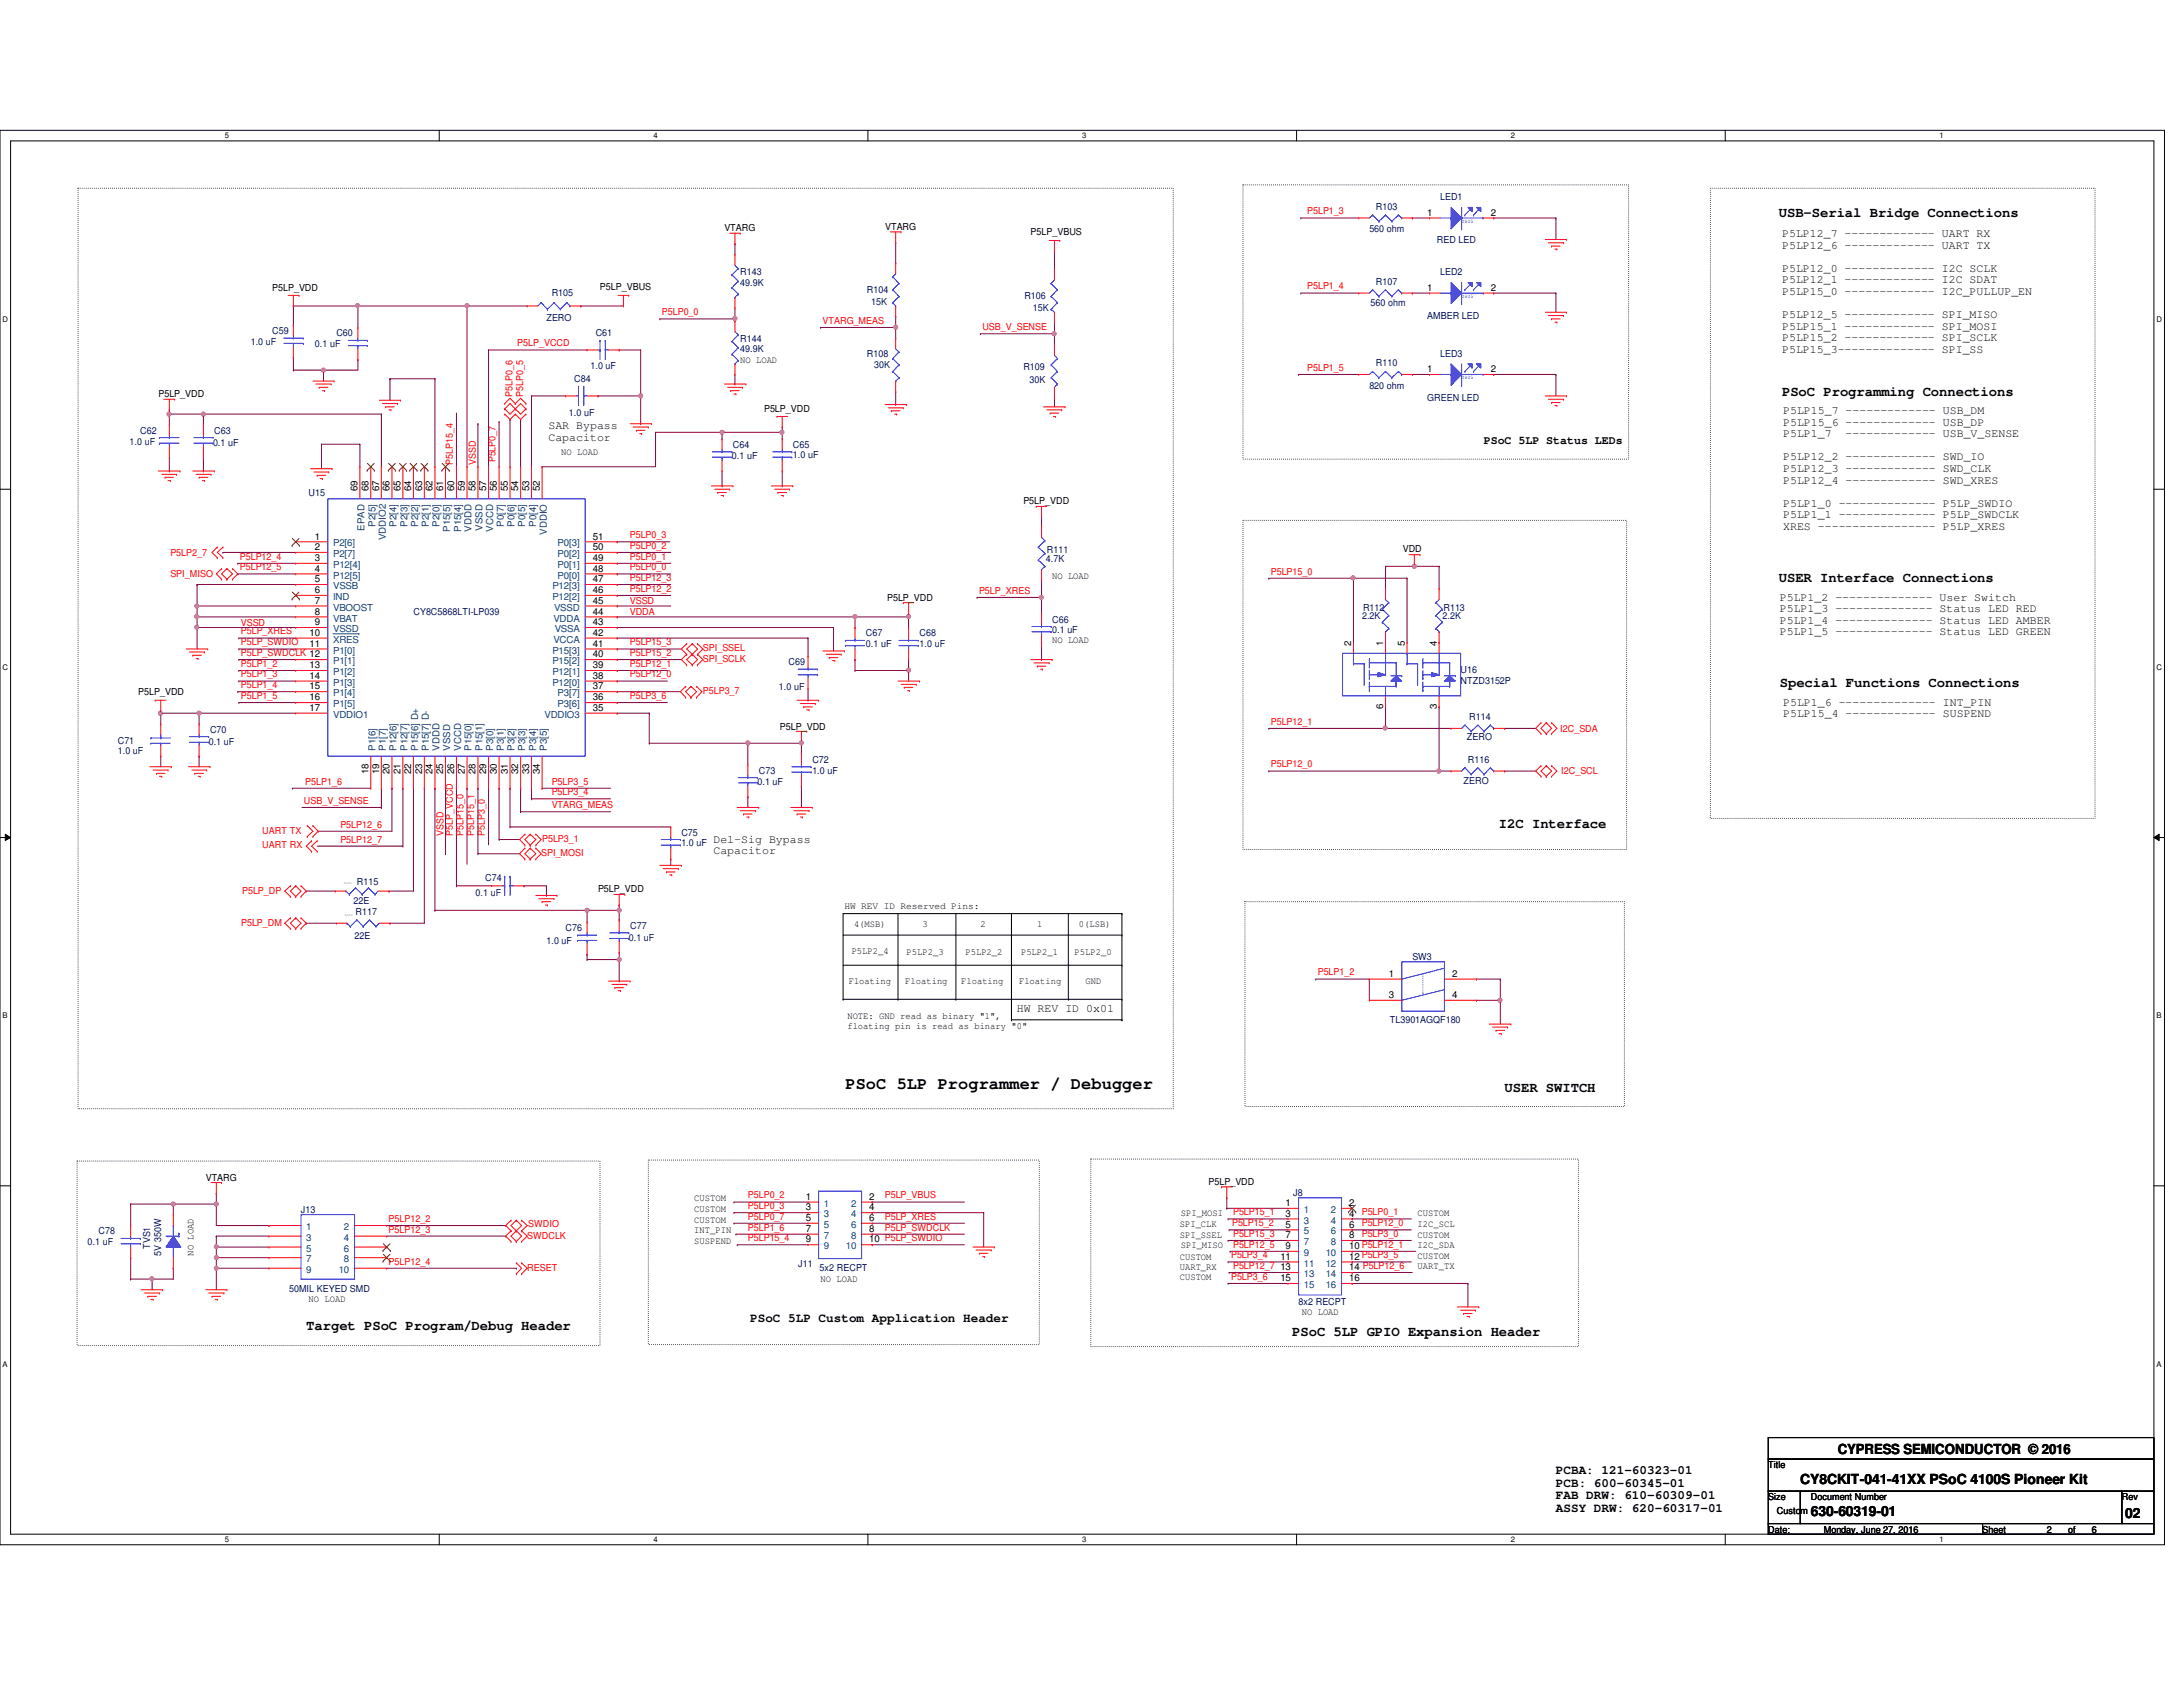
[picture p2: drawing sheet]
<svg xmlns="http://www.w3.org/2000/svg" width="279mm" height="216mm" viewBox="0 0 279 216" stroke-linecap="round" stroke-linejoin="round" font-family="sans-serif">
<defs><g id="words">
<text font-size="2.2" x="108.2" y="139.4">PSoC 5LP Programmer / Debugger</text>
<g font-size="1.8">
<text x="227.7" y="27.8">USB-Serial Bridge Connections</text>
<text x="228.1" y="50.7">PSoC Programming Connections</text>
<text x="227.7" y="74.4">USER Interface Connections</text>
<text x="227.8" y="87.9">Special Functions Connections</text>
<text x="191.9" y="106">I2C Interface</text>
<text x="192.6" y="139.7">USER SWITCH</text>
<text x="39.2" y="170.2">Target PSoC Program/Debug Header</text>
<text x="165.4" y="171">PSoC 5LP GPIO Expansion Header</text>
<text x="230.4" y="189.9">CY8CKIT-041-41XX PSoC 4100S Pioneer Kit</text>
<text x="235.2" y="186.1">CYPRESS SEMICONDUCTOR © 2016</text>
<text x="231.8" y="194">630-60319-01</text>
<text x="272" y="194.3">02</text>
</g>
<g font-size="1.6">
<text x="96" y="169.2">PSoC 5LP Custom Application Header</text>
<text x="199.1" y="188.6">PCBA: 121-60323-01</text>
<text x="199.1" y="190.2">PCB: 600-60345-01</text>
<text x="199.1" y="191.9">FAB DRW: 610-60309-01</text>
<text x="199.1" y="193.5">ASSY DRW: 620-60317-01</text>
</g>
<g font-size="1.5">
<text x="228.1" y="30.4">P5LP12_7 ------------- UART RX</text>
<text x="228.1" y="31.8">P5LP12_6 ------------- UART TX</text>
<text x="228.1" y="34.8">P5LP12_0 ------------- I2C SCLK</text>
<text x="228.1" y="36.3">P5LP12_1 ------------- I2C SDAT</text>
<text x="228.1" y="37.8">P5LP15_0 ------------- I2C_PULLUP_EN</text>
<text x="228.1" y="40.7">P5LP12_5 ------------- SPI_MISO</text>
<text x="228.1" y="42.2">P5LP15_1 ------------- SPI_MOSI</text>
<text x="228.1" y="43.7">P5LP15_2 ------------- SPI_SCLK</text>
<text x="228.1" y="45.2">P5LP15_3-------------- SPI_SS</text>
<text x="228.2" y="53">P5LP15_7 ------------- USB_DM</text>
<text x="70.2" y="54.9">SAR Bypass</text>
<text x="70.2" y="56.4">Capacitor</text>
<text x="189.9" y="56.9">PSoC 5LP Status LEDs</text>
<text x="228.2" y="54.5">P5LP15_6 ------------- USB_DP</text>
<text x="228.2" y="56">P5LP1_7</text>
<text x="228.2" y="58.9">P5LP12_2 ------------- SWD_IO</text>
<text x="236.2" y="56">------------- USB_V_SENSE</text>
<text x="228.2" y="60.4">P5LP12_3 ------------- SWD_CLK</text>
<text x="228.2" y="61.9">P5LP12_4 ------------- SWD_XRES</text>
<text x="228.2" y="64.9">P5LP1_0 -------------- P5LP_SWDIO</text>
<text x="228.2" y="66.3">P5LP1_1 -------------- P5LP_SWDCLK</text>
<text x="228.2" y="67.8">XRES ----------------- P5LP_XRES</text>
<text x="227.8" y="76.9">P5LP1_2 -------------- User Switch</text>
<text x="227.8" y="78.4">P5LP1_3 -------------- Status LED RED</text>
<text x="227.8" y="79.8">P5LP1_4 -------------- Status LED AMBER</text>
<text x="227.8" y="81.3">P5LP1_5 -------------- Status LED GREEN</text>
<text x="228.2" y="90.3">P5LP1_6 -------------- INT_PIN</text>
<text x="228.2" y="91.8">P5LP15_4 ------------- SUSPEND</text>
<text x="91.3" y="107.9">Del-Sig Bypass</text>
<text x="91.3" y="109.3">Capacitor</text>
<text x="130.1" y="129.5">HW REV ID 0x01</text>
</g>
<g font-size="1.2">
<text x="92.7" y="29.6">VTARG</text>
<text x="113.3" y="29.5">VTARG</text>
<text x="182.7" y="27.6">1</text>
<text x="190.8" y="27.6">2</text>
<text x="131.9" y="30">P5LP_VBUS</text>
<text x="34.8" y="37.3">P5LP_VDD</text>
<text x="76.8" y="37.1">P5LP_VBUS</text>
<text x="182.7" y="37.2">1</text>
<text x="190.8" y="37.2">2</text>
<text x="94.7" y="46.5">NO LOAD</text>
<text x="182.7" y="47.6">1</text>
<text x="190.8" y="47.6">2</text>
<text x="20.3" y="50.8">P5LP_VDD</text>
<text x="97.8" y="52.8">P5LP_VDD</text>
<text x="71.8" y="58.3">NO LOAD</text>
<text x="45.8" y="62.9" transform="rotate(-90 45.8 62.9)">69</text>
<text x="47.2" y="62.9" transform="rotate(-90 47.2 62.9)">68</text>
<text x="48.5" y="62.9" transform="rotate(-90 48.5 62.9)">67</text>
<text x="49.9" y="62.9" transform="rotate(-90 49.9 62.9)">66</text>
<text x="51.3" y="62.9" transform="rotate(-90 51.3 62.9)">65</text>
<text x="52.6" y="62.9" transform="rotate(-90 52.6 62.9)">64</text>
<text x="54" y="62.9" transform="rotate(-90 54 62.9)">63</text>
<text x="55.4" y="62.9" transform="rotate(-90 55.4 62.9)">62</text>
<text x="56.7" y="62.9" transform="rotate(-90 56.7 62.9)">61</text>
<text x="58.1" y="62.9" transform="rotate(-90 58.1 62.9)">60</text>
<text x="59.5" y="62.9" transform="rotate(-90 59.5 62.9)">59</text>
<text x="60.9" y="62.9" transform="rotate(-90 60.9 62.9)">58</text>
<text x="62.2" y="62.9" transform="rotate(-90 62.2 62.9)">57</text>
<text x="63.6" y="62.9" transform="rotate(-90 63.6 62.9)">56</text>
<text x="65" y="62.9" transform="rotate(-90 65 62.9)">55</text>
<text x="66.3" y="62.9" transform="rotate(-90 66.3 62.9)">54</text>
<text x="67.7" y="62.9" transform="rotate(-90 67.7 62.9)">53</text>
<text x="69.1" y="62.9" transform="rotate(-90 69.1 62.9)">52</text>
<text x="131" y="64.6">P5LP_VDD</text>
<text x="40.3" y="69">1</text>
<text x="40.3" y="70.4">2</text>
<text x="40.3" y="71.8">3</text>
<text x="75.9" y="70.4">50</text>
<text x="75.9" y="69">51</text>
<text x="75.9" y="71.8">49</text>
<text x="179.5" y="70.6">VDD</text>
<text x="40.3" y="73.2">4</text>
<text x="40.3" y="74.5">5</text>
<text x="40.3" y="75.9">6</text>
<text x="40.3" y="77.3">7</text>
<text x="75.9" y="74.5">47</text>
<text x="75.9" y="75.9">46</text>
<text x="75.9" y="73.2">48</text>
<text x="75.9" y="77.3">45</text>
<text x="113.5" y="76.9">P5LP_VDD</text>
<text x="134.7" y="74">NO LOAD</text>
<text x="39.6" y="82.8">11</text>
<text x="39.6" y="81.4">10</text>
<text x="40.3" y="78.7">8</text>
<text x="40.3" y="80">9</text>
<text x="75.9" y="82.8">41</text>
<text x="75.9" y="78.7">44</text>
<text x="75.9" y="80">43</text>
<text x="75.9" y="81.4">42</text>
<text x="134.7" y="82.3">NO LOAD</text>
<text x="172.9" y="82.6" transform="rotate(-90 172.9 82.6)">2</text>
<text x="177" y="82.6" transform="rotate(-90 177 82.6)">1</text>
<text x="179.8" y="82.6" transform="rotate(-90 179.8 82.6)">5</text>
<text x="183.9" y="82.6" transform="rotate(-90 183.9 82.6)">4</text>
<text x="17.7" y="89">P5LP_VDD</text>
<text x="39.6" y="89.6">16</text>
<text x="39.6" y="86.9">14</text>
<text x="39.6" y="85.5">13</text>
<text x="39.6" y="88.2">15</text>
<text x="75.9" y="88.2">37</text>
<text x="75.9" y="84.1">40</text>
<text x="75.9" y="86.9">38</text>
<text x="75.9" y="85.5">39</text>
<text x="75.9" y="89.6">36</text>
<text x="39.6" y="91">17</text>
<text x="75.9" y="91">35</text>
<text x="99.8" y="93.4">P5LP_VDD</text>
<text x="177" y="90.7" transform="rotate(-90 177 90.7)">6</text>
<text x="183.9" y="90.7" transform="rotate(-90 183.9 90.7)">3</text>
<text x="47.2" y="99.1" transform="rotate(-90 47.2 99.1)">18</text>
<text x="48.5" y="99.1" transform="rotate(-90 48.5 99.1)">19</text>
<text x="49.9" y="99.1" transform="rotate(-90 49.9 99.1)">20</text>
<text x="51.3" y="99.1" transform="rotate(-90 51.3 99.1)">21</text>
<text x="52.6" y="99.1" transform="rotate(-90 52.6 99.1)">22</text>
<text x="54" y="99.1" transform="rotate(-90 54 99.1)">23</text>
<text x="55.4" y="99.1" transform="rotate(-90 55.4 99.1)">24</text>
<text x="56.7" y="99.1" transform="rotate(-90 56.7 99.1)">25</text>
<text x="58.1" y="99.1" transform="rotate(-90 58.1 99.1)">26</text>
<text x="59.5" y="99.1" transform="rotate(-90 59.5 99.1)">27</text>
<text x="60.9" y="99.1" transform="rotate(-90 60.9 99.1)">28</text>
<text x="62.2" y="99.1" transform="rotate(-90 62.2 99.1)">29</text>
<text x="63.6" y="99.1" transform="rotate(-90 63.6 99.1)">30</text>
<text x="65" y="99.1" transform="rotate(-90 65 99.1)">31</text>
<text x="66.3" y="99.1" transform="rotate(-90 66.3 99.1)">32</text>
<text x="67.7" y="99.1" transform="rotate(-90 67.7 99.1)">33</text>
<text x="69.1" y="99.1" transform="rotate(-90 69.1 99.1)">34</text>
<text x="76.5" y="114.2">P5LP_VDD</text>
<text x="108.1" y="116.3">HW REV ID Reserved Pins:</text>
<text x="109.3" y="118.6">4(MSB)</text>
<text x="118.1" y="118.6">3</text>
<text x="125.5" y="118.6">2</text>
<text x="132.8" y="118.6">1</text>
<text x="138.1" y="118.6">0(LSB)</text>
<text x="108.6" y="125.9">Floating</text>
<text x="109" y="122">P5LP2_4</text>
<text x="115.9" y="125.9">Floating</text>
<text x="116" y="122.2">P5LP2_3</text>
<text x="123" y="125.9">Floating</text>
<text x="123.6" y="122.2">P5LP2_2</text>
<text x="130.4" y="125.9">Floating</text>
<text x="130.7" y="122.2">P5LP2_1</text>
<text x="137.5" y="122.2">P5LP2_0</text>
<text x="138.9" y="125.9">GND</text>
<text x="177.8" y="125">1</text>
<text x="185.8" y="125">2</text>
<text x="108.5" y="130.4">NOTE: GND read as binary &quot;1&quot;,</text>
<text x="108.5" y="131.7">floating pin is read as binary &quot;0&quot;</text>
<text x="177.8" y="127.7">3</text>
<text x="185.8" y="127.7">4</text>
<text x="26.3" y="151.1">VTARG</text>
<text x="88.9" y="153.8">CUSTOM</text>
<text x="88.9" y="155.1">CUSTOM</text>
<text x="103.1" y="153.5">1</text>
<text x="103.1" y="154.9">3</text>
<text x="111.3" y="153.5">2</text>
<text x="111.3" y="154.9">4</text>
<text x="151.1" y="155.7">SPI_MOSI</text>
<text x="154.7" y="151.7">P5LP_VDD</text>
<text x="164.5" y="154.3">1</text>
<text x="164.5" y="155.7">3</text>
<text x="172.7" y="154.3">2</text>
<text x="172.7" y="155.7">4</text>
<text x="181.4" y="155.7">CUSTOM</text>
<text x="24.8" y="160.7" transform="rotate(-90 24.8 160.7)">NO LOAD</text>
<text x="88.9" y="157.9">INT_PIN</text>
<text x="88.9" y="159.2">SUSPEND</text>
<text x="88.9" y="156.5">CUSTOM</text>
<text x="103.1" y="156.3">5</text>
<text x="103.1" y="157.6">7</text>
<text x="103.1" y="159">9</text>
<text x="111.3" y="156.3">6</text>
<text x="111.3" y="157.6">8</text>
<text x="111.3" y="159">10 P5LP_SWDIO</text>
<text x="151" y="157">SPI_CLK</text>
<text x="151" y="161.3">CUSTOM</text>
<text x="151" y="158.4">SPI_SSEL</text>
<text x="151.1" y="159.8">SPI_MISO</text>
<text x="163.9" y="161.2">11</text>
<text x="164.5" y="157.1">5</text>
<text x="164.5" y="158.5">7</text>
<text x="164.5" y="159.9">9</text>
<text x="172.7" y="157.1">6</text>
<text x="172.7" y="158.5">8</text>
<text x="172.7" y="159.9">10 P5LP12_1</text>
<text x="172.7" y="161.2">12 P5LP3_5</text>
<text x="181.4" y="161.2">CUSTOM</text>
<text x="181.4" y="158.4">CUSTOM</text>
<text x="181.4" y="157">I2C_SCL</text>
<text x="181.4" y="159.8">I2C_SDA</text>
<text x="39.5" y="166.6">NO LOAD</text>
<text x="105" y="164">NO LOAD</text>
<text x="151" y="162.5">UART_RX</text>
<text x="151" y="163.9">CUSTOM</text>
<text x="163.9" y="162.6">13</text>
<text x="163.9" y="164">15</text>
<text x="172.7" y="162.6">14 P5LP12_6</text>
<text x="172.7" y="164">16</text>
<text x="181.4" y="162.4">UART_TX</text>
<text x="166.6" y="168.3">NO LOAD</text>
<text x="226.3" y="187.9">Title</text>
<text x="226.3" y="192">Size</text>
<text x="231.8" y="192">Document Number</text>
<text x="271.6" y="192">Rev</text>
<text x="226.3" y="196.1">Date:</text>
<text x="227.4" y="193.8">Custom</text>
<text x="233.4" y="196.1">Monday, June 27, 2016</text>
<text x="253.7" y="196.1">Sheet</text>
<text x="262" y="196.1">2</text>
<text x="264.7" y="196.1">of</text>
<text x="267.7" y="196.1">6</text>
</g>
<g font-size="1.2" fill="#f00">
<text x="167.3" y="27.4">P5LP1_3</text>
<text x="84.7" y="40.3">P5LP0_0</text>
<text x="105.3" y="41.4">VTARG_MEAS</text>
<text x="167.3" y="37">P5LP1_4</text>
<text x="66.2" y="44.3">P5LP_VCCD</text>
<text x="125.7" y="42.2">USB_V_SENSE</text>
<text x="167.3" y="47.5">P5LP1_5</text>
<text x="65.6" y="50.8" transform="rotate(-90 65.6 50.8)">P5LP0_6</text>
<text x="67" y="50.8" transform="rotate(-90 67 50.8)">P5LP0_5</text>
<text x="58" y="59.5" transform="rotate(-90 58 59.5)">P5LP15_4</text>
<text x="60.9" y="59.5" transform="rotate(-90 60.9 59.5)">VSSD</text>
<text x="63.4" y="59.2" transform="rotate(-90 63.4 59.2)">P5LP0_7</text>
<text x="21.8" y="71.2">P5LP2_7</text>
<text x="30.7" y="71.6">P5LP12_4</text>
<text x="80.6" y="68.9">P5LP0_3</text>
<text x="80.6" y="71.6">P5LP0_1</text>
<text x="80.6" y="70.2">P5LP0_2</text>
<text x="21.8" y="73.8">SPI_MISO</text>
<text x="30.7" y="73">P5LP12_5</text>
<text x="80.6" y="74.3">P5LP12_3</text>
<text x="80.6" y="75.7">P5LP12_2</text>
<text x="80.6" y="77.3">VSSD</text>
<text x="80.6" y="73">P5LP0_0</text>
<text x="125.3" y="76">P5LP_XRES</text>
<text x="162.6" y="73.5">P5LP15_0</text>
<text x="30.8" y="83.9">P5LP_SWDCLK 12</text>
<text x="30.8" y="82.6">P5LP_SWDIO</text>
<text x="30.8" y="81.2">P5LP_XRES</text>
<text x="30.8" y="80.1">VSSD</text>
<text x="80.6" y="83.9">P5LP15_2</text>
<text x="80.6" y="78.7">VDDA</text>
<text x="80.6" y="82.6">P5LP15_3</text>
<text x="90" y="83.4">SPI_SSEL</text>
<text x="30.8" y="85.3">P5LP1_2</text>
<text x="30.8" y="89.5">P5LP1_5</text>
<text x="30.8" y="86.7">P5LP1_3</text>
<text x="30.8" y="88.1">P5LP1_4</text>
<text x="80.6" y="85.3">P5LP12_1</text>
<text x="80.6" y="86.7">P5LP12_0</text>
<text x="80.6" y="89.5">P5LP3_6</text>
<text x="90" y="88.9">P5LP3_7</text>
<text x="90" y="84.8">SPI_SCLK</text>
<text x="162.6" y="92.8">P5LP12_1</text>
<text x="199.7" y="93.6">I2C_SDA</text>
<text x="39.1" y="100.4">P5LP1_6</text>
<text x="70.6" y="100.4">P5LP3_5</text>
<text x="70.6" y="101.8">P5LP3_4</text>
<text x="162.6" y="98.2">P5LP12_0</text>
<text x="199.8" y="99">I2C_SCL</text>
<text x="33.6" y="106.7">UART TX</text>
<text x="38.9" y="102.9">USB_V_SENSE</text>
<text x="43.6" y="105.9">P5LP12_6</text>
<text x="43.6" y="107.8">P5LP12_7</text>
<text x="56.8" y="106.9" transform="rotate(-90 56.8 106.9)">VSSD</text>
<text x="58" y="106.9" transform="rotate(-90 58 106.9)">P5LP_VCCD</text>
<text x="59.3" y="106.9" transform="rotate(-90 59.3 106.9)">P5LP15_0</text>
<text x="60.7" y="106.9" transform="rotate(-90 60.7 106.9)">P5LP15_1</text>
<text x="62.1" y="106.9" transform="rotate(-90 62.1 106.9)">P5LP3_0</text>
<text x="69.4" y="107.8">P5LP3_1</text>
<text x="70.6" y="103.4">VTARG_MEAS</text>
<text x="33.6" y="108.6">UART RX</text>
<text x="69.3" y="109.6">SPI_MOSI</text>
<text x="30.9" y="118.5">P5LP_DM</text>
<text x="31" y="114.4">P5LP_DP</text>
<text x="168.7" y="124.8">P5LP1_2</text>
<text x="95.7" y="153.4">P5LP0_2</text>
<text x="95.7" y="154.7">P5LP0_3</text>
<text x="113.2" y="153.4">P5LP_VBUS</text>
<text x="157.8" y="155.5">P5LP15_1</text>
<text x="174.3" y="155.5">P5LP0_1</text>
<text x="49.7" y="156.4">P5LP12_2</text>
<text x="49.7" y="161.8">P5LP12_4</text>
<text x="49.7" y="157.7">P5LP12_3</text>
<text x="67.5" y="158.5">SWDCLK</text>
<text x="67.6" y="157">SWDIO</text>
<text x="95.7" y="157.5">P5LP1_6</text>
<text x="95.7" y="158.8">P5LP15_4</text>
<text x="95.7" y="156.1">P5LP0_7</text>
<text x="113.2" y="157.5">P5LP_SWDCLK</text>
<text x="113.2" y="156.1">P5LP_XRES</text>
<text x="157.6" y="161">P5LP3_4</text>
<text x="157.7" y="156.9">P5LP15_2</text>
<text x="157.8" y="158.3">P5LP15_3</text>
<text x="157.8" y="159.7">P5LP12_5</text>
<text x="174.3" y="158.3">P5LP3_0</text>
<text x="174.3" y="156.9">P5LP12_0</text>
<text x="67.5" y="162.6">RESET</text>
<text x="157.6" y="163.8">P5LP3_6</text>
<text x="157.8" y="162.4">P5LP12_7</text>
</g>
<g font-size="1.2" fill="#000080">
<text x="175.3" y="29.7">560 ohm</text>
<text x="176.1" y="26.8">R103</text>
<text x="184.3" y="25.6">LED1</text>
<text x="94.7" y="35.2">R143</text>
<text x="183.9" y="31.1">RED LED</text>
<text x="184.3" y="35.2">LED2</text>
<text x="69.9" y="41.1">ZERO</text>
<text x="70.6" y="37.8">R105</text>
<text x="94.7" y="36.6">49.9K</text>
<text x="111" y="37.5">R104</text>
<text x="111.5" y="39.1">15K</text>
<text x="131.1" y="38.2">R106</text>
<text x="132.2" y="39.8">15K</text>
<text x="175.4" y="39.2">560 ohm</text>
<text x="176.1" y="36.4">R107</text>
<text x="182.7" y="40.9">AMBER LED</text>
<text x="32.1" y="44.2">1.0 uF</text>
<text x="34.8" y="42.8">C59</text>
<text x="40.3" y="44.4">0.1 uF</text>
<text x="43.1" y="43.1">C60</text>
<text x="75.6" y="47.3">1.0 uF</text>
<text x="76.2" y="43.1">C61</text>
<text x="94.7" y="43.7">R144</text>
<text x="94.7" y="45.1">49.9K</text>
<text x="111" y="45.6">R108</text>
<text x="111.9" y="47.2">30K</text>
<text x="131" y="47.4">R109</text>
<text x="176.1" y="46.9">R110</text>
<text x="184.3" y="45.6">LED3</text>
<text x="72.8" y="53.2">1.0 uF</text>
<text x="73.5" y="48.9">C84</text>
<text x="131.8" y="49.1">30K</text>
<text x="175.3" y="49.8">820 ohm</text>
<text x="182.7" y="51.3">GREEN LED</text>
<text x="16.6" y="56.9">1.0 uF</text>
<text x="17.9" y="55.5">C62</text>
<text x="27.3" y="57">0.1 uF</text>
<text x="27.4" y="55.5">C63</text>
<text x="93.7" y="58.8">0.1 uF</text>
<text x="93.8" y="57.3">C64</text>
<text x="101.5" y="57.3">C65</text>
<text x="101.5" y="58.7">1.0 uF</text>
<text x="39.5" y="63.5">U15</text>
<text x="133.9" y="72">4.7K</text>
<text x="134" y="70.7">R111</text>
<text x="52.9" y="78.7">CY8C5868LTI-LP039</text>
<text x="110.8" y="81.4">C67</text>
<text x="110.8" y="82.8">0.1 uF</text>
<text x="117.7" y="81.4">C68</text>
<text x="117.7" y="82.8">1.0 uF</text>
<text x="134.7" y="79.7">C66</text>
<text x="134.7" y="81">0.1 uF</text>
<text x="174.3" y="79.2">2.2K</text>
<text x="174.5" y="78.1">R112</text>
<text x="184.6" y="79.2">2.2K</text>
<text x="184.7" y="78.1">R113</text>
<text x="99.7" y="88.3">1.0 uF</text>
<text x="100.9" y="85.1">C69</text>
<text x="186.9" y="86.1">U16</text>
<text x="186.9" y="87.5">NTZD3152P</text>
<text x="15.1" y="95.2">C71</text>
<text x="26.7" y="95.3">0.1 uF</text>
<text x="26.9" y="93.8">C70</text>
<text x="187.7" y="94.7">ZERO</text>
<text x="188" y="92.2">R114</text>
<text x="15.1" y="96.5">1.0 uF</text>
<text x="96.9" y="100.5">0.1 uF</text>
<text x="97.1" y="99">C73</text>
<text x="104" y="97.6">C72</text>
<text x="104" y="99">1.0 uF</text>
<text x="187.3" y="100.4">ZERO</text>
<text x="187.9" y="97.6">R116</text>
<text x="87.2" y="107">C75</text>
<text x="45.7" y="113.3">R115</text>
<text x="62.1" y="112.7">C74</text>
<text x="87.2" y="108.3">1.0 uF</text>
<text x="45.3" y="115.7">22E</text>
<text x="45.5" y="117.1">R117</text>
<text x="60.9" y="114.6">0.1 uF</text>
<text x="72.4" y="119.2">C76</text>
<text x="80.6" y="118.9">C77</text>
<text x="45.4" y="120.1">22E</text>
<text x="69.9" y="120.8">1.0 uF</text>
<text x="80.5" y="120.4">0.1 uF</text>
<text x="180.8" y="122.9">SW3</text>
<text x="177.9" y="131">TL3901AGQF180</text>
<text x="38.5" y="155.2">J13</text>
<text x="165.5" y="153">J8</text>
<text x="11.2" y="159.3">0.1 uF</text>
<text x="12.6" y="158">C78</text>
<text x="19.2" y="159.9" transform="rotate(-90 19.2 159.9)">TVS1</text>
<text x="20.6" y="160.7" transform="rotate(-90 20.6 160.7)">5V 350W</text>
<text x="37" y="165.4">50MIL KEYED SMD</text>
<text x="102.2" y="162.1">J11</text>
<text x="104.9" y="162.6">5x2 RECPT</text>
<text x="166.2" y="167">8x2 RECPT</text>
</g>
<g font-size="1.2" fill="#004080">
<text x="42.6" y="69.9">P2[6]</text>
<text x="42.6" y="71.3">P2[7]</text>
<text x="46.7" y="67.9" transform="rotate(-90 46.7 67.9)">EPAD</text>
<text x="48" y="67.4" transform="rotate(-90 48 67.4)">P2[5]</text>
<text x="49.4" y="69.1" transform="rotate(-90 49.4 69.1)">VDDIO2</text>
<text x="50.8" y="67.4" transform="rotate(-90 50.8 67.4)">P2[4]</text>
<text x="52.2" y="67.4" transform="rotate(-90 52.2 67.4)">P2[3]</text>
<text x="53.5" y="67.4" transform="rotate(-90 53.5 67.4)">P2[2]</text>
<text x="54.9" y="67.4" transform="rotate(-90 54.9 67.4)">P2[1]</text>
<text x="56.3" y="67.4" transform="rotate(-90 56.3 67.4)">P2[0]</text>
<text x="57.6" y="68.1" transform="rotate(-90 57.6 68.1)">P15[5]</text>
<text x="59" y="68.1" transform="rotate(-90 59 68.1)">P15[4]</text>
<text x="60.4" y="68" transform="rotate(-90 60.4 68)">VDDD</text>
<text x="61.8" y="67.9" transform="rotate(-90 61.8 67.9)">VSSD</text>
<text x="63.1" y="68" transform="rotate(-90 63.1 68)">VCCD</text>
<text x="64.5" y="67.4" transform="rotate(-90 64.5 67.4)">P0[7]</text>
<text x="65.9" y="67.4" transform="rotate(-90 65.9 67.4)">P0[6]</text>
<text x="67.2" y="67.4" transform="rotate(-90 67.2 67.4)">P0[5]</text>
<text x="68.6" y="67.4" transform="rotate(-90 68.6 67.4)">P0[4]</text>
<text x="70" y="68.5" transform="rotate(-90 70 68.5)">VDDIO</text>
<text x="71.4" y="71.3">P0[2]</text>
<text x="71.4" y="69.9">P0[3]</text>
<text x="42.6" y="72.7">P12[4]</text>
<text x="42.6" y="74">P12[5]</text>
<text x="42.6" y="75.4">VSSB</text>
<text x="42.6" y="76.8">IND</text>
<text x="70.7" y="75.4">P12[3]</text>
<text x="70.7" y="76.8">P12[2]</text>
<text x="71.4" y="74">P0[0]</text>
<text x="71.4" y="72.7">P0[1]</text>
<text x="42.6" y="83.7">P1[0]</text>
<text x="42.6" y="78.1">VBOOST</text>
<text x="42.6" y="79.5">VBAT</text>
<text x="42.6" y="80.9">VSSD</text>
<text x="42.6" y="82.3">XRES</text>
<text x="70.7" y="83.7">P15[3]</text>
<text x="70.8" y="79.5">VDDA</text>
<text x="70.8" y="82.3">VCCA</text>
<text x="70.9" y="78.1">VSSD</text>
<text x="71" y="80.9">VSSA</text>
<text x="42.6" y="87.8">P1[3]</text>
<text x="42.6" y="85">P1[1]</text>
<text x="42.6" y="86.4">P1[2]</text>
<text x="42.6" y="89.1">P1[4]</text>
<text x="70.7" y="85">P15[2]</text>
<text x="70.7" y="87.8">P12[0]</text>
<text x="70.7" y="86.4">P12[1]</text>
<text x="71.4" y="89.1">P3[7]</text>
<text x="42.6" y="90.5">P1[5]</text>
<text x="42.6" y="91.9">VDDIO1</text>
<text x="69.7" y="91.9">VDDIO3</text>
<text x="71.4" y="90.5">P3[6]</text>
<text x="48" y="96.1" transform="rotate(-90 48 96.1)">P1[6]</text>
<text x="49.4" y="96.1" transform="rotate(-90 49.4 96.1)">P1[7]</text>
<text x="50.8" y="96.1" transform="rotate(-90 50.8 96.1)">P12[6]</text>
<text x="52.2" y="96.1" transform="rotate(-90 52.2 96.1)">P12[7]</text>
<text x="53.5" y="96.1" transform="rotate(-90 53.5 96.1)">P15[6] D+</text>
<text x="54.9" y="96.1" transform="rotate(-90 54.9 96.1)">P15[7] D-</text>
<text x="56.3" y="96.1" transform="rotate(-90 56.3 96.1)">VDDD</text>
<text x="57.6" y="96.1" transform="rotate(-90 57.6 96.1)">VSSD</text>
<text x="59" y="96.1" transform="rotate(-90 59 96.1)">VCCD</text>
<text x="60.4" y="96.1" transform="rotate(-90 60.4 96.1)">P15[0]</text>
<text x="61.8" y="96.1" transform="rotate(-90 61.8 96.1)">P15[1]</text>
<text x="63.1" y="96.1" transform="rotate(-90 63.1 96.1)">P3[0]</text>
<text x="64.5" y="96.1" transform="rotate(-90 64.5 96.1)">P3[1]</text>
<text x="65.9" y="96.1" transform="rotate(-90 65.9 96.1)">P3[2]</text>
<text x="67.2" y="96.1" transform="rotate(-90 67.2 96.1)">P3[3]</text>
<text x="68.6" y="96.1" transform="rotate(-90 68.6 96.1)">P3[4]</text>
<text x="70" y="96.1" transform="rotate(-90 70 96.1)">P3[5]</text>
<text x="105.5" y="154.4">1</text>
<text x="105.5" y="155.8">3</text>
<text x="108.9" y="154.4">2</text>
<text x="108.9" y="155.8">4</text>
<text x="166.9" y="155.2">1</text>
<text x="170.3" y="155.2">2</text>
<text x="39.2" y="157.4">1</text>
<text x="39.2" y="158.8">3</text>
<text x="39.2" y="160.2">5</text>
<text x="39.2" y="161.5">7</text>
<text x="44" y="157.4">2</text>
<text x="44" y="158.8">4</text>
<text x="44" y="160.2">6</text>
<text x="44" y="161.5">8</text>
<text x="105.5" y="157.1">5</text>
<text x="105.5" y="158.5">7</text>
<text x="105.5" y="159.9">9</text>
<text x="108.2" y="159.9">10</text>
<text x="108.9" y="157.1">6</text>
<text x="108.9" y="158.5">8</text>
<text x="166.9" y="156.6">3</text>
<text x="166.9" y="158">5</text>
<text x="166.9" y="159.3">7</text>
<text x="166.9" y="160.7">9</text>
<text x="169.7" y="160.7">10</text>
<text x="170.3" y="156.6">4</text>
<text x="170.3" y="158">6</text>
<text x="170.3" y="159.3">8</text>
<text x="39.2" y="162.9">9</text>
<text x="43.3" y="162.9">10</text>
<text x="166.9" y="162.1">11</text>
<text x="166.9" y="163.4">13</text>
<text x="166.9" y="164.8">15</text>
<text x="169.7" y="162.1">12</text>
<text x="169.7" y="163.4">14</text>
<text x="169.7" y="164.8">16</text>
</g>
<g font-size="1">
<text x="28.8" y="17.7">5</text>
<text x="83.7" y="17.7">4</text>
<text x="138.5" y="17.7">3</text>
<text x="193.4" y="17.7">2</text>
<text x="248.2" y="17.7">1</text>
<text x=".3" y="41.2">D</text>
<text x="276" y="41.2">D</text>
<text x=".3" y="85.8">C</text>
<text x="276" y="85.8">C</text>
<text x=".3" y="130.3">B</text>
<text x="276" y="130.3">B</text>
<text x=".3" y="174.9">A</text>
<text x="276" y="174.9">A</text>
<text x="28.8" y="197.4">5</text>
<text x="83.7" y="197.4">4</text>
<text x="138.5" y="197.4">3</text>
<text x="193.4" y="197.4">2</text>
<text x="248.2" y="197.4">1</text>
</g>
<g font-size=".7" fill="#00f">
<text x="187.1" y="28.5">0805</text>
<text x="187.1" y="38.1">0805</text>
<text x="187.1" y="48.5">0805</text>
</g>
<g font-size=".4" fill="#00f">
<text x="44" y="113.1">0603</text>
<text x="44.2" y="117.2">0603</text>
</g>
</g></defs>
<path d="M0 16.7h277v181h-277zM1.4 18h274.3v178.3h-274.3z" fill="none" stroke="#000" stroke-width=".13"/>
<g fill="#fff">
<path d="M28.8 16.8h.5v1.1h-.5z"/>
<path d="M28.8 196.5h.5v1.1h-.5z"/>
</g>
<path d="M56.2 16.7v1.3M56.2 196.3v1.4" fill="none" stroke="#000" stroke-width=".13"/>
<g fill="#fff">
<path d="M83.7 16.8h.5v1.1h-.5z"/>
<path d="M83.7 196.5h.5v1.1h-.5z"/>
</g>
<path d="M111.1 16.7v1.3M111.1 196.3v1.4" fill="none" stroke="#000" stroke-width=".13"/>
<g fill="#fff">
<path d="M138.5 16.8h.6v1.1h-.6z"/>
<path d="M138.5 196.5h.6v1.1h-.6z"/>
</g>
<path d="M165.9 16.7v1.3M165.9 196.3v1.4" fill="none" stroke="#000" stroke-width=".13"/>
<g fill="#fff">
<path d="M193.4 16.8h.5v1.1h-.5z"/>
<path d="M193.4 196.5h.5v1.1h-.5z"/>
</g>
<path d="M220.8 16.7v1.3M220.8 196.3v1.4" fill="none" stroke="#000" stroke-width=".13"/>
<g fill="#fff">
<path d="M248.2 16.8h.6v1.1h-.6z"/>
<path d="M248.2 196.5h.6v1.1h-.6z"/>
<path d="M.3 40.3h.8v1.1h-.8z"/>
<path d="M276 40.3h.7v1.1h-.7z"/>
<path d="M.3 84.9h.8v1.1h-.8z"/>
<path d="M276 84.9h.7v1.1h-.7z"/>
</g>
<path d="M0 62.6h1.4M275.7 62.6h1.3" fill="none" stroke="#000" stroke-width=".13"/>
<g fill="#fff">
<path d="M.3 129.5h.7v1.1h-.7z"/>
<path d="M276 129.5h.6v1.1h-.6z"/>
</g>
<path d="M0 107.2h1.4M.7 106.8l.7 .4-.7 .4zM275.7 107.2l.7-.4v.8zM275.7 107.2h1.3" fill="none" stroke="#000" stroke-width=".13"/>
<path d="M.7 106.8l.7 .4-.7 .4zM275.7 107.2l.7-.4v.8z" fill="#000"/>
<g fill="#fff">
<path d="M.3 174h.7v1.1h-.7z"/>
<path d="M276 174h.6v1.1h-.6z"/>
</g>
<g fill="none" stroke="#000" stroke-width=".13">
<path d="M107.9 119.7h35.7M114.9 116.9v11M122.3 116.9v11M129.5 116.9v13.6M136.7 116.9v11M143.6 119.7h.1M143.6 116.9h.1M143.6 116.9h-35.7v11M143.6 116.9v13.6M107.9 127.9h.1M107.9 123.5h35.7M107.9 127.9h35.7"/>
<path d="M114.9 127.9h.1M122.3 127.9h.1M129.5 130.5h.1M129.5 130.5h14.1M136.7 127.9h.1M143.6 123.5h.1M143.6 127.9h.1M143.6 130.5h.1M0 151.8h1.4M275.7 151.8h1.3"/>
</g>
<path d="M10 24.1h140.2v117.8h-140.2zM159.1 23.7h49.3v35.1h-49.3zM218.9 24.1h49.2v80.6h-49.2zM159.1 66.6h49.1v42.1h-49.1zM159.3 115.4h48.6v26.2h-48.6zM9.9 148.6h66.9v23.6h-66.9zM83 148.5h50v23.6h-50zM139.6 148.3h62.4v24h-62.4z" fill="none" stroke="#000" stroke-width=".13" stroke-dasharray="0 .3"/>
<path d="M79.2 116.5h.1M79.2 116.5v1.2M79.2 122.8h.1M79.2 121.9v.9" fill="none" stroke="#800040" stroke-width=".13"/>
<circle cx="79.2" cy="122.8" r=".26" fill="#f0f"/>
<circle cx="79.2" cy="122.8" r=".26" fill="none" stroke="#f0f" stroke-width=".13"/>
<g fill="none" stroke="#800040" stroke-width=".13">
<path d="M125.1 76.5h.1M125.1 76.5h8.2M133.3 66.2h.1M133.3 76.5h.1M133.3 66.2v1.2M133.3 76.5v2M30.6 84.4h.1M30.6 83.1h.1M30.6 84.4h7.2M30.6 83.1h7.2M116.3 85.8h.1M116.3 85.8v1.4"/>
<path d="M102.6 100.6h.1M102.6 100.6v2.7M75.1 122.1h.1M75.1 122.1v.7"/>
</g>
<circle cx="116.3" cy="85.8" r=".26" fill="#f0f"/>
<circle cx="116.3" cy="85.8" r=".26" fill="none" stroke="#f0f" stroke-width=".13"/>
<g fill="none" stroke="#800040" stroke-width=".13">
<path d="M21.7 53h.1M21.7 53v1.4M26 58.5v1.8M26 60.3h.1M30.4 72.1h.1M30.4 72.1h7.4M79 69.3h.1M79 72.1h.1M79 70.7h.1M79 74.8h.1M79 69.3h6.7M79 72.1h6.9"/>
<path d="M79 70.7h6.9M79 74.8h6.9M25.2 80.3h.1M25.2 80.3v2.8M30.6 81.7h.1M30.6 85.8h.1M30.6 81.7h7.2M30.6 85.8h7.2M79 85.8h.1M79 84.4h.1M79 87.2h.1M79 85.8h6.4"/>
<path d="M79 84.4h8.2M79 87.2h6.4M83.1 95.1h.1M83.1 95.1h12.6M102.6 95h.1M102.6 95v.1M109.4 84.4h.1M109.4 84.4v1.4M116.3 84.4h.1M116.3 84.4v1.4M133.3 84.4h.1M133.3 82.6v1.8"/>
</g>
<circle cx="95.7" cy="95.1" r=".26" fill="#f0f"/>
<circle cx="95.7" cy="95.1" r=".26" fill="none" stroke="#f0f" stroke-width=".13"/>
<path d="M20.6 91h.1M20.6 91v.3M95.7 95.1h.1M95.7 95.1v2.8M95.7 102h.1M95.7 102v1.3" fill="none" stroke="#800040" stroke-width=".13"/>
<circle cx="20.5" cy="91.3" r=".26" fill="#f0f"/>
<circle cx="20.5" cy="91.3" r=".26" fill="none" stroke="#f0f" stroke-width=".13"/>
<path d="M25.5 96.8h.1M25.5 96.8v1.3M55.7 116.5h.1M55.7 116.5h19.4" fill="none" stroke="#800040" stroke-width=".13"/>
<circle cx="75.1" cy="116.5" r=".26" fill="#f0f"/>
<circle cx="75.1" cy="116.5" r=".26" fill="none" stroke="#f0f" stroke-width=".13"/>
<g fill="none" stroke="#800040" stroke-width=".13">
<path d="M37.5 39.2h.1M37.5 39.2v2.4M37.5 39.2h8.3M45.8 39.2h.1M45.8 39.2v2.7M37.5 41.6h.1M41.4 47.4h.1M41.4 47.4v1.4M41.4 47.4h4.4M135 41.4h.1M135 41.4v1.3M20.6 96.8h.1"/>
<path d="M20.6 96.8v1.3M75.1 116.5h4.1M79.2 116.5h.1M75.1 122.8h.1M75.1 122.8h4.1"/>
</g>
<circle cx="45.8" cy="39.1" r=".26" fill="#f0f"/>
<circle cx="45.8" cy="39.1" r=".26" fill="none" stroke="#f0f" stroke-width=".13"/>
<g fill="none" stroke="#800040" stroke-width=".13">
<path d="M135 32.2h.1M135 32.2v2.3M166.5 27.9h.1M166.5 27.9h7.4M180.8 27.9h.1M180.8 27.9h2.2M191.2 27.9h.1M191.2 27.9h7.9M133.3 74.3h.1M133.3 74.3v2.2M177.3 93.2h.1M177.3 93.2h8.4"/>
<path d="M184.2 98.7h.1M184.2 98.7h1.5M192.6 98.7h.1M192.6 93.2h.1M192.6 98.7h4M192.6 93.2h4M157 154.6h.1M157 153.3h.1M157 154.6h7.8M157 153.3v1.3"/>
</g>
<circle cx="133.3" cy="76.5" r=".26" fill="#f0f"/>
<circle cx="133.3" cy="76.5" r=".26" fill="none" stroke="#f0f" stroke-width=".13"/>
<path d="M30.4 73.4h.1M30.4 73.4h7.4M181 72.5h.1M181 72.5h3.2M184.2 72.5h.1M184.2 72.5v2.9M177.3 90.5h.1M177.3 90.5v2.7M184.2 90.5h.1M184.2 90.5v8.2" fill="none" stroke="#800040" stroke-width=".13"/>
<circle cx="181" cy="72.5" r=".26" fill="#f0f"/>
<circle cx="181" cy="72.5" r=".26" fill="none" stroke="#f0f" stroke-width=".13"/>
<path d="M162.4 98.7h.1M162.4 98.7h21.8" fill="none" stroke="#800040" stroke-width=".13"/>
<circle cx="184.1" cy="98.7" r=".26" fill="#f0f"/>
<circle cx="184.1" cy="98.7" r=".26" fill="none" stroke="#f0f" stroke-width=".13"/>
<path d="M162.4 93.2h.1M162.4 93.2h14.9" fill="none" stroke="#800040" stroke-width=".13"/>
<circle cx="177.3" cy="93.2" r=".26" fill="#f0f"/>
<circle cx="177.3" cy="93.2" r=".26" fill="none" stroke="#f0f" stroke-width=".13"/>
<path d="M68 50.7h.1M68 50.7v9M79.2 115.8h.1M79.2 115.8v.7" fill="none" stroke="#800040" stroke-width=".13"/>
<circle cx="79.2" cy="116.5" r=".26" fill="#f0f"/>
<circle cx="79.2" cy="116.5" r=".26" fill="none" stroke="#f0f" stroke-width=".13"/>
<g fill="none" stroke="#800040" stroke-width=".13">
<path d="M199.1 27.9h.1M199.1 27.9v2.7M37.5 45.7h.1M37.5 45.7v1.7M45.8 46h.1M45.8 46v1.4M49.9 48.5h.1M49.9 48.5v2.7M63.9 54h.1M63.9 54v5.7M92.4 62.2h.1M92.4 60.3v1.9"/>
<path d="M109.4 79h.1M109.4 79h6.9M116.3 79h.1M116.3 78.5v.5M162.4 74h.1M162.4 74h10.8M177.3 72.5h.1M177.3 72.5v2.9M180.1 74h.1M180.1 74v8.2M181 72.3h.1M181 72.3v.2h-3.7"/>
<path d="M109.4 85.8h.1M109.4 85.8h6.9M16.7 154.1h.1M16.7 154.1v2.7M16.7 154.1h5.5M16.7 161h.1M16.7 161v2.7"/>
</g>
<circle cx="22.2" cy="154.1" r=".26" fill="#f0f"/>
<circle cx="22.2" cy="154.1" r=".26" fill="none" stroke="#f0f" stroke-width=".13"/>
<path d="M27.7 154.1h.1M27.7 154.1v2.7M16.7 163.7h.1M16.7 163.7h5.5M19.5 163.7h.1M19.5 163.7v1.4" fill="none" stroke="#800040" stroke-width=".13"/>
<circle cx="19.4" cy="163.7" r=".26" fill="#f0f"/>
<circle cx="19.4" cy="163.7" r=".26" fill="none" stroke="#f0f" stroke-width=".13"/>
<path d="M27.7 152.7h.1M27.7 156.8h6.7M27.7 152.7v1.4M34.4 156.8h.1M49.5 156.8h15.2M64.7 156.8h.1M22.2 162.3h.1M22.2 162.3v1.4" fill="none" stroke="#800040" stroke-width=".13"/>
<circle cx="27.7" cy="154.1" r=".26" fill="#f0f"/>
<circle cx="27.7" cy="154.1" r=".26" fill="none" stroke="#f0f" stroke-width=".13"/>
<path d="M22.2 154.1h.1M22.2 154.1v1.3M22.2 154.1h5.5M27.7 158.2h.1M27.7 158.2h6.7M27.7 158.2v1.4M49.5 162.3h16.6M66.1 162.3h.1" fill="none" stroke="#800040" stroke-width=".13"/>
<circle cx="27.7" cy="159.6" r=".26" fill="#f0f"/>
<circle cx="27.7" cy="159.6" r=".26" fill="none" stroke="#f0f" stroke-width=".13"/>
<path d="M27.7 159.6h.1M27.7 159.6h6.7M27.7 159.6v1.4M27.7 161h.1M27.7 161h6.7" fill="none" stroke="#800040" stroke-width=".13"/>
<circle cx="27.7" cy="161" r=".26" fill="#f0f"/>
<circle cx="27.7" cy="161" r=".26" fill="none" stroke="#f0f" stroke-width=".13"/>
<path d="M27.7 161h.1M27.7 162.3h.1M27.7 161v4.1M27.7 162.3h6.7" fill="none" stroke="#800040" stroke-width=".13"/>
<circle cx="27.7" cy="162.3" r=".26" fill="#f0f"/>
<circle cx="27.7" cy="162.3" r=".26" fill="none" stroke="#f0f" stroke-width=".13"/>
<path d="M173.2 74h.1M173.2 74v8.2M173.2 74h6.9M49.5 158.2h15.2M64.7 158.2h.1" fill="none" stroke="#800040" stroke-width=".13"/>
<circle cx="173.2" cy="74" r=".26" fill="#f0f"/>
<circle cx="173.2" cy="74" r=".26" fill="none" stroke="#f0f" stroke-width=".13"/>
<g fill="none" stroke="#800040" stroke-width=".13">
<path d="M37.5 47.4h.1M37.5 47.4h3.9M83.9 55.3h.1M83.9 55.3v4.4M100.1 54.7h.1M100.1 54.7v.6M79 76.2h.1M79 77.6h.1M79 76.2h6.9M79 77.6h6.9M20.6 91.3h.1M20.6 91.3h4.9"/>
<path d="M25.5 91.3h.1M25.5 91.3v1.4M79 89.9h.1M79 81.7h.1M79 89.9h6.4M79 81.7h24.4M40.6 108.3h11M40.7 106.4h.1M40.7 106.4h9.5M51.6 108.3h.1M52.9 100.9h.1M52.9 100.9v13.1"/>
<path d="M54.3 100.9h.1M54.3 100.9v17.3M55.7 100.9h.1M55.7 100.9v15.6M58.4 100.9h.1M58.4 100.9v12.5M68 102.2h.1M68 102.2h10.1M69.4 100.9h.1M69.4 100.9h8.7"/>
</g>
<circle cx="41.4" cy="47.4" r=".26" fill="#f0f"/>
<circle cx="41.4" cy="47.4" r=".26" fill="none" stroke="#f0f" stroke-width=".13"/>
<path d="M21.7 52.5h.1M21.7 52.5v.5" fill="none" stroke="#800040" stroke-width=".13"/>
<circle cx="21.6" cy="53" r=".26" fill="#f0f"/>
<circle cx="21.6" cy="53" r=".26" fill="none" stroke="#f0f" stroke-width=".13"/>
<g fill="none" stroke="#800040" stroke-width=".13">
<path d="M45.8 39.2h.1M45.8 39.2h14M59.8 39.2h.1M59.8 39.2v20.5M166.5 37.5h.1M166.5 37.5h7.4M180.8 37.5h.1M180.8 37.5h2.2M191.2 37.5h.1M191.2 37.5h7.9M199.1 37.5h.1M199.1 37.5v2.5"/>
<path d="M21.7 53h.1M21.7 53h4.3M26 53h.1M26 53v1.4M48.8 53h.1M48.8 53v6.7M166.2 47.9h.1M166.2 47.9h7.7M180.8 47.9h.1M180.8 47.9h2.2M191.2 47.9h.1M191.2 47.9h7.9"/>
<path d="M199.1 47.9h.1M199.1 47.9v2.8M30.6 89.9h.1M30.6 87.2h.1M30.6 89.9h7.2M30.6 87.2h7.2M37.4 100.9h.1M37.4 100.9h10.1M57 100.9h.1M57 100.9v8.5M65.3 100.9h.1M65.3 100.9v4.9"/>
</g>
<circle cx="59.8" cy="39.1" r=".26" fill="#f0f"/>
<circle cx="59.8" cy="39.1" r=".26" fill="none" stroke="#f0f" stroke-width=".13"/>
<g fill="none" stroke="#800040" stroke-width=".13">
<path d="M21.7 58.5v1.8M100.1 55.3h.1M100.1 55.3v.9M21.7 60.3h.1M79 79h.1M79 79h30.4M79 80.3h.1M79 80.3h27.7M102.6 95.1h.1M102.6 95.1v1.4M103.4 89.6h.1M103.4 81.7h.1"/>
<path d="M103.4 81.7v2.3M103.4 88.1v1.5M106.7 80.3h.1M106.7 80.3v3M168.4 125.3h.1M168.4 125.3h6.9M189 125.3h.1M189 125.3h3M192 125.3h.1M192 125.3v2.7"/>
</g>
<circle cx="109.4" cy="78.9" r=".26" fill="#f0f"/>
<circle cx="109.4" cy="78.9" r=".26" fill="none" stroke="#f0f" stroke-width=".13"/>
<g fill="none" stroke="#800040" stroke-width=".13">
<path d="M58.4 52.9h.1M58.4 52.9v6.8M125.5 42.7h.1M125.5 42.7h9.5M135 51h.1M135 42.7h.1M135 42.7v1.4M135 51v1.1M30.4 88.5h.1M30.4 88.5h7.4M59.8 100.9h.1M59.8 100.9v9.7"/>
<path d="M61.2 100.9h.1M61.2 100.9v8.4"/>
</g>
<circle cx="134.9" cy="42.7" r=".26" fill="#f0f"/>
<circle cx="134.9" cy="42.7" r=".26" fill="none" stroke="#f0f" stroke-width=".13"/>
<path d="M25.2 74.8h.1M25.2 74.8v2.8M25.2 80.3h.1M25.2 80.3h12.6" fill="none" stroke="#800040" stroke-width=".13"/>
<circle cx="25.2" cy="80.3" r=".26" fill="#f0f"/>
<circle cx="25.2" cy="80.3" r=".26" fill="none" stroke="#f0f" stroke-width=".13"/>
<path d="M25.2 74.8h.1M25.2 74.8h12.6M25.5 91.3h.1M25.5 91.3h12.3" fill="none" stroke="#800040" stroke-width=".13"/>
<circle cx="25.5" cy="91.3" r=".26" fill="#f0f"/>
<circle cx="25.5" cy="91.3" r=".26" fill="none" stroke="#f0f" stroke-width=".13"/>
<path d="M25.2 77.6h.1M25.2 77.6h12.6" fill="none" stroke="#800040" stroke-width=".13"/>
<circle cx="25.2" cy="77.6" r=".26" fill="#f0f"/>
<circle cx="25.2" cy="77.6" r=".26" fill="none" stroke="#f0f" stroke-width=".13"/>
<path d="M25.2 79h.1M25.2 79h12.6" fill="none" stroke="#800040" stroke-width=".13"/>
<circle cx="25.2" cy="78.9" r=".26" fill="#f0f"/>
<circle cx="25.2" cy="78.9" r=".26" fill="none" stroke="#f0f" stroke-width=".13"/>
<g fill="none" stroke="#800040" stroke-width=".13">
<path d="M25.2 79h.1M25.2 77.6h.1M25.2 77.6v2.7M95.7 95.1h.1M95.7 95.1h6.9M39.2 114h.1M39.2 118.2h.1M39.2 114h3.7M39.2 118.2h3.9M49.8 114h.1M49.8 114h3.1M49.9 118.2h.1"/>
<path d="M49.9 118.2h4.4M50.2 100.9h.1M50.2 100.9v5.5M51.6 100.9h.1M51.6 100.9v7.4M58.4 113.4h.1M58.4 113.4h4.5M65.3 105.8h.1M65.3 105.8h20.6M67.1 113.4h.1M67.1 113.4h2.8v1.2M68 100.9h.1"/>
<path d="M68 100.9v1.3M69.9 114.6h.1M75.1 116.5h.1M75.1 116.5v1.5"/>
</g>
<circle cx="102.6" cy="95.1" r=".26" fill="#f0f"/>
<circle cx="102.6" cy="95.1" r=".26" fill="none" stroke="#f0f" stroke-width=".13"/>
<path d="M83.9 55.3h.1M83.9 55.3h8.5M79 91.3h.1M79 91.3h4.1M83.1 91.3h.1M83.1 91.3v3.8" fill="none" stroke="#800040" stroke-width=".13"/>
<circle cx="92.4" cy="55.3" r=".26" fill="#f0f"/>
<circle cx="92.4" cy="55.3" r=".26" fill="none" stroke="#f0f" stroke-width=".13"/>
<path d="M26 53h.1M26 53h22.8" fill="none" stroke="#800040" stroke-width=".13"/>
<circle cx="26" cy="53" r=".26" fill="#f0f"/>
<circle cx="26" cy="53" r=".26" fill="none" stroke="#f0f" stroke-width=".13"/>
<g fill="none" stroke="#800040" stroke-width=".13">
<path d="M59.8 39.2h.1M59.8 39.2h7.7M74.3 39.2h.1M74.3 39.2h5.5M61.2 54.2h.1M61.2 54.2v5.5M62.5 44.8h.1M62.5 44.8h12.6M62.5 44.8v14.9M69.4 59.7h.1M69.4 59.7h14.5M79.2 44.8h.1"/>
<path d="M79.2 44.8h2.8v5.9M82 50.7h.1M92.4 55.3h.1M92.4 55.3v.9M92.4 55.3h7.7M100.1 55.3h.1"/>
</g>
<circle cx="100.1" cy="55.3" r=".26" fill="#f0f"/>
<circle cx="100.1" cy="55.3" r=".26" fill="none" stroke="#f0f" stroke-width=".13"/>
<g fill="none" stroke="#800040" stroke-width=".13">
<path d="M41.1 56.9h.1M41.1 56.9h5M41.1 56.9v3.1M46.1 56.9h.1M46.1 56.9v2.8M49.9 48.5h.1M49.9 48.5h5.8M55.7 48.5h.1M55.7 48.5v11.2M105 41.9h.1M114.6 40.5h.1M114.6 51.8h.1"/>
<path d="M114.6 40.5v1.4h-9.6M114.6 50.1v1.7"/>
</g>
<circle cx="114.6" cy="41.9" r=".26" fill="#f0f"/>
<circle cx="114.6" cy="41.9" r=".26" fill="none" stroke="#f0f" stroke-width=".13"/>
<path d="M114.6 41.9h.1M114.6 41.9v1.4M85.9 109.9h.1M85.9 109.9v.8M189 128h.1M189 128h3M187.9 164.3h.1M187.9 164.3v3" fill="none" stroke="#800040" stroke-width=".13"/>
<circle cx="192" cy="128" r=".26" fill="#f0f"/>
<circle cx="192" cy="128" r=".26" fill="none" stroke="#f0f" stroke-width=".13"/>
<g fill="none" stroke="#800040" stroke-width=".13">
<path d="M68 50.7h.1M68 50.7h4.4M76.5 50.7h.1M76.5 50.7h5.5v3.5M82 54.2h.1M62.5 108h.1M62.5 100.9v7.1M63.9 100.9h.1M63.9 100.9v6.5M66.6 103.9h.1M66.6 100.9h.1M66.6 103.9h11.5"/>
<path d="M66.6 100.9v3M175.3 125.3h.1M175.3 125.3v2.7M192 128h.1M192 128v3.1M173.1 164.3h.1M173.1 164.3h14.8"/>
</g>
<circle cx="82" cy="50.7" r=".26" fill="#f0f"/>
<circle cx="82" cy="50.7" r=".26" fill="none" stroke="#f0f" stroke-width=".13"/>
<g fill="none" stroke="#800040" stroke-width=".13">
<path d="M114.6 33.7h.1M114.6 31.1v2.6M65.3 53.7h.1M65.3 53.7v6M66.6 53.7h.1M66.6 53.7v6M28.5 70.7h.1M28.5 70.7h9.3M100.1 62.2h.1M100.1 60.3v1.9M109.4 79v1.3M116.3 79v1.3"/>
<path d="M79 88.5h.1M79 83.1h.1M79 88.5h8.1M79 83.1h8.2M109.4 80.3h.1M116.3 80.3h.1M61.2 109.3h.1M61.2 109.3h5.3M63.9 107.4h.1M63.9 107.4h2.6M79.2 125.6h.1M79.2 122.8v2.8"/>
<path d="M93.9 153.8h.1M93.9 155.2h.1M93.9 156.5h.1M93.9 155.2h9.5M93.9 153.8h9.5M93.9 156.5h9.5M94.2 157.9h.1M94.2 157.9h9.2M94.4 159.3h.1M94.4 159.3h9M111.6 155.2h.1M111.6 153.8h.1"/>
<path d="M111.6 159.3h.1M111.6 157.9h.1M111.6 156.5h.1M111.6 157.9h11.8M111.6 159.3h11.8M111.6 155.2h14.3M111.6 153.8h11.8M111.6 156.5h11.8M125.9 155.2h.1M125.9 155.2v4.4M157.2 158.7h.1M157.2 156h.1"/>
<path d="M157.2 156h7.6M157.2 158.7h7.6M157.3 157.4h.1M157.3 157.4h7.5M173.1 156h.1M173.1 158.7h.1M173.1 157.4h.1M173.1 156h7.5M173.1 158.7h7.5M173.1 157.4h7.5M157.2 164.3h.1M157.2 161.5h.1"/>
<path d="M157.2 164.3h7.6M157.2 161.5h7.6M157.3 162.9h.1M157.3 162.9h7.5M157.4 160.1h.1M157.4 160.1h7.4M173.1 160.1h.1M173.1 162.9h.1M173.1 161.5h.1M173.1 160.1h8.1M173.1 162.9h7.7M173.1 161.5h7.5"/>
</g>
<circle cx="116.3" cy="78.9" r=".26" fill="#f0f"/>
<circle cx="116.3" cy="78.9" r=".26" fill="none" stroke="#f0f" stroke-width=".13"/>
<path d="M94.1 39.4v1.4M94.1 40.8h.1M20.6 91.3h.1M20.6 91.3v1.4M38.7 103.3h10.1M48.8 103.3h.1M48.8 100.9v2.4" fill="none" stroke="#800040" stroke-width=".13"/>
<circle cx="94.1" cy="40.8" r=".26" fill="#f0f"/>
<circle cx="94.1" cy="40.8" r=".26" fill="none" stroke="#f0f" stroke-width=".13"/>
<path d="M94.1 31.2h.1M94.1 31.2v1.4M84.5 40.8h.1M84.5 40.8h9.6v.3M94.1 41.1h.1M94.1 49.1h.1M94.1 47.9v1.2M79 73.4h.1M79 73.4h6.9" fill="none" stroke="#800040" stroke-width=".13"/>
<g fill="none" stroke="#f00" stroke-width=".13">
<path d="M36.9 37.8h1.4M37.5 39.2h.1M37.5 37.8v1.4M38.3 37.8h.1M79.1 37.8h1.4M79.8 39.2h.1M79.8 37.8v1.4M80.5 37.8h.1M93.4 29.8h1.3M94.1 31.2h.1M94.1 29.8v1.4M94.7 29.8h.1"/>
<path d="M114 29.7h1.3M114.6 31.1h.1M114.6 29.7v1.4M115.3 29.7h.1M134.3 30.8h1.3M135 32.2h.1M135 30.8v1.4M135.6 30.8h.1M197.8 30.6h2.7M197.8 40h2.7M198.2 31.1h1.9M198.6 31.5h.1"/>
<path d="M198.6 31.5h1.1M199 31.9h.3M199.3 31.9h.1M200.1 31.1h.1M200.5 30.6h.1M200.5 40h.1M21 51.1h1.4M21.7 52.5h.1M21.7 54.4h.1M21.7 58.5h.1M21.7 51.1v1.4M21.7 54.4v1.4"/>
<path d="M21.7 57.1v1.4M22.4 51.1h.1M39.8 60h2.7M40 48.8h2.8M40.4 49.1h2M40.9 49.6h.1M40.9 49.6h1.1M41.3 50h.2M41.5 50h.1M42.4 49.1h.1M42.5 60h.1M42.8 48.8h.1"/>
<path d="M45.8 41.9h.1M45.8 46h.1M45.8 41.9v1.4M45.8 44.7v1.3M48.6 51.2h2.7M48.9 51.6h2M49.4 52.1h.1M49.4 52.1h1.1M49.8 52.5h.2M50 52.5h.1M50.9 51.6h.1M51.3 51.2h.1"/>
<path d="M64.6 53h.1M64.6 52.3h.1M64.6 51.6h.1M64.6 52.3l.7-.7 1.3 1.4 .7-.7M64.6 52.3l.7 .7 1.3-1.4 .7 .7M64.6 53l.7 .7 .7-.7M64.6 51.6l.7-.6 .7 .6M66 53h.1M66 52.3h.1M66 51.6h.1M66 53l.6 .7 .7-.7M66 51.6l.6-.6 .7 .6"/>
<path d="M67.3 53h.1M67.3 52.3h.1M67.3 51.6h.1M75.1 44.8h.1M75.1 44.8h1.4M77.9 44.8h1.3M79.2 44.8h.1M80.6 54.2h2.8M81 54.7h2M81.4 55.1h.1M81.4 55.1h1.1M81.9 55.5h.2"/>
<path d="M82.1 55.5h.1M83 54.7h.1M83.4 54.2h.1M92.7 49.1h2.8M93.1 49.6h1.9M93.5 50h.1M93.5 50h1.1M93.9 50.4h.3M94.2 50.4h.1M95 49.6h.1M95.5 49.1h.1M99.4 53.3h.1"/>
<path d="M99.4 53.3h1.4M100.1 54.7h.1M100.1 53.3v1.4M113.3 51.8h2.7M113.7 52.2h1.9M114.1 52.6h.1M114.1 52.6h1.1M114.5 53h.3M114.8 53h.1M115.6 52.2h.1M116 51.8h.1M133.6 52.1h2.7"/>
<path d="M134 52.5h1.9M134.4 52.9h.1M134.4 52.9h1.1M134.8 53.3h.3M135.1 53.3h.1M135.9 52.5h.1M136.3 52.1h.1M197.8 50.7h2.7M198.2 51.1h1.9M198.2 40.4h1.9M198.6 40.8h.1M198.6 51.5h.1"/>
<path d="M198.6 40.8h1.1M198.6 51.5h1.1M199 41.2h.3M199 51.9h.3M199.3 41.2h.1M199.3 51.9h.1M200.1 40.4h.1M200.1 51.1h.1M200.5 50.7h.1M20.3 60.3h2.7M20.7 60.7h1.9M21.1 61.1h.1"/>
<path d="M21.1 61.1h1.1M21.5 61.5h.3M21.8 61.5h.1M22.6 60.7h.1M23 60.3h.1M24.7 60.3h2.7M25.1 60.7h1.9M25.5 61.1h.1M25.5 61.1h1.1M25.9 61.5h.3M26.2 61.5h.1M27 60.7h.1"/>
<path d="M27.4 60.3h.1M27.8 70h.1M27.8 71.4h.1M27.8 70l-.7 .7 .7 .7M28.4 72.8h.1M28.4 74.1h.1M28.4 72.8l-.7 .6 .7 .7M28.5 70h.1M28.5 71.4h.1M28.5 70l-.7 .7 .7 .7M29 74.1h.1M29 72.8h.1"/>
<path d="M29 72.8l.8 .6-.8 .7M29 72.8l-.6 .6 .6 .7M29.8 72.8h.1M29.8 74.1h.1M29.8 72.8l.6 .6-.6 .7M40.2 60.4h1.9M40.6 60.8h.1M40.6 60.8h1.1M41 61.3h.3M41.3 61.3h.1M42.1 60.4h.1M91.1 62.2h2.7"/>
<path d="M91.5 62.6h1.9M91.9 63h.1M91.9 63h1.1M92.3 63.4h.3M92.6 63.4h.1M93.4 62.6h.1M93.8 62.2h.1M98.7 62.2h2.8M99.1 62.6h1.9M99.6 63h.1M99.6 63h1.1M100 63.4h.2"/>
<path d="M100.2 63.4h.1M101 62.6h.1M101.5 62.2h.1M115.6 77.1h.1M115.6 77.1h1.4M116.3 78.5h.1M116.3 77.1v1.4M132.6 64.8h.1M132.6 64.8h1.4M133.3 66.2h.1M133.3 64.8v1.4M180.3 71h1.4"/>
<path d="M181 72.3h.1M181 71v1.3M181.7 71h.1M184.2 75.4h.1M184.2 75.4v1.4M19.2 98.1h2.7M19.6 98.6h1.9M19.9 89.6h.1M19.9 89.6h1.4M20 99h.1M20 99h1.1M20.4 99.4h.3"/>
<path d="M20.6 91h.1M20.6 89.6v1.4M20.7 99.4h.1M21.5 98.6h.1M21.9 98.1h.1M23.8 83.1h2.8M24.1 98.1h2.8M24.3 83.4h1.9M24.6 98.6h1.9M24.7 83.9h.1M24.7 83.9h1.1M24.9 99h.1"/>
<path d="M24.9 99h1.1M25.1 84.3h.3M25.4 84.3h.1M25.4 99.4h.2M25.6 99.4h.1M26.2 83.4h.1M26.5 98.6h.1M26.6 83.1h.1M26.9 98.1h.1M87.8 89.2h.1M87.8 87.8h.1M87.8 87.8l-.7 .7 .7 .7"/>
<path d="M87.9 83.7h.1M87.9 82.4h.1M87.9 85.1h.1M87.9 82.4l-.7 .7 .7 .6M87.9 83.7l-.7 .7 .7 .7M88.4 87.8h.1M88.4 89.2h.1M88.4 87.8l-.6 .7 .6 .7M88.4 87.8l.8 .7-.8 .7M88.6 82.4h.1M88.6 83.7h.1M88.6 85.1h.1"/>
<path d="M88.6 82.4l-.7 .7 .7 .6M88.6 82.4l.7 .7-.7 .6M88.6 83.7l-.7 .7 .7 .7M88.6 83.7l.7 .7-.7 .7M89.2 89.2h.1M89.2 87.8h.1M89.2 87.8l.6 .7-.6 .7M89.3 83.7h.1M89.3 82.4h.1M89.3 85.1h.1M89.3 82.4l.7 .7-.7 .6M89.3 83.7l.7 .7-.7 .7"/>
<path d="M101.9 93.6h1.4M102 89.6h2.8M102.4 90h2M102.6 95h.1M102.6 93.6v1.4M102.9 90.5h.1M102.9 90.5h1.1M103.3 93.6h.1M103.3 90.8h.2M103.5 90.8h.1M104.4 90h.1M104.8 89.6h.1"/>
<path d="M105.3 83.3h2.8M105.7 83.7h2M106.1 84.2h.1M106.1 84.2h1.1M106.6 84.5h.2M106.8 84.5h.1M107.7 83.7h.1M108.1 83.3h.1M114.9 87.2h2.8M115.3 87.6h2M115.7 88h.1M115.7 88h1.1"/>
<path d="M116.2 88.4h.2M116.4 88.4h.1M117.3 87.6h.1M117.7 87.2h.1M131.9 84.4h2.8M132.3 84.8h2M132.8 85.3h.1M132.8 85.3h1.1M133.2 85.6h.2M133.4 85.6h.1M134.3 84.8h.1M134.7 84.4h.1"/>
<path d="M184.2 82.2h.1M184.2 80.9v1.3M197.2 93.9h.1M197.2 92.5h.1M197.2 99.4h.1M197.2 98h.1M197.2 92.5l-.6 .7 .6 .7M197.2 98l-.6 .7 .6 .7M197.9 92.5h.1M197.9 93.9h.1M197.9 98h.1M197.9 99.4h.1"/>
<path d="M197.9 92.5l-.7 .7 .7 .7M197.9 92.5l.7 .7-.7 .7M197.9 98l-.7 .7 .7 .7M197.9 98l.7 .7-.7 .7M198.6 93.9h.1M198.6 92.5h.1M198.6 99.4h.1M198.6 98h.1M198.6 92.5l.7 .7-.7 .7M198.6 98l.7 .7-.7 .7M37.2 113.4h.1M37.2 114.7h.1"/>
<path d="M37.2 117.5h.1M37.2 118.8h.1M37.2 113.4l-.8 .6 .8 .7M37.2 117.5l-.8 .7 .8 .6M37.8 114.7h.1M37.8 113.4h.1M37.8 118.8h.1M37.8 117.5h.1M37.8 113.4l.7 .6-.7 .7M37.8 113.4l-.6 .6 .6 .7M37.8 117.5l.7 .7-.7 .6M37.8 117.5l-.6 .7 .6 .6"/>
<path d="M38.5 113.4h.1M38.5 114.7h.1M38.5 117.5h.1M38.5 118.8h.1M38.5 113.4l.7 .6-.7 .7M38.5 117.5l.7 .7-.7 .6M39.3 105.7h.1M39.3 107.1h.1M39.3 105.7l.7 .7-.7 .7M39.9 107.6h.1M39.9 109h.1M39.9 107.6l-.7 .7 .7 .7"/>
<path d="M40 107.1h.1M40 105.7h.1M40 105.7l.7 .7-.7 .7M40.6 107.6h.1M40.6 109h.1M40.6 107.6l-.7 .7 .7 .7M43.1 118.2h.1M43.1 118.2h1.3M48.6 118.2h1.3M49.9 118.2h.1M67.2 108.2h.1M67.2 106.8h.1"/>
<path d="M67.2 109.9h.1M67.2 108.5h.1M67.2 106.8l-.7 .6 .7 .8M67.2 108.5l-.7 .8 .7 .6M67.9 106.8h.1M67.9 108.2h.1M67.9 108.5h.1M67.9 109.9h.1M67.9 106.8l-.7 .6 .7 .8M67.9 106.8l.7 .6-.7 .8M67.9 108.5l-.7 .8 .7 .6M67.9 108.5l.7 .8-.7 .6"/>
<path d="M68.6 108.2h.1M68.6 106.8h.1M68.6 109.9h.1M68.6 108.5h.1M68.6 114.6h2.7M68.6 106.8l.7 .6-.7 .8M68.6 108.5l.7 .8-.7 .6M69 115h1.9M69.4 115.4h.1M69.4 115.4h1.1M69.8 115.8h.3M70.1 115.8h.1"/>
<path d="M70.9 115h.1M71.3 114.6h.1M78.6 114.5h1.4M79.2 115.8h.1M79.2 114.5v1.3M80 114.5h.1M84.5 110.7h2.7M84.9 111.2h1.9M85.3 111.6h.1M85.3 111.6h1.1M85.7 112h.3M86 112h.1"/>
<path d="M86.8 111.2h.1M87.2 110.7h.1M94.4 103.3h2.7M94.7 103.8h2M95.2 104.2h.1M95.2 104.2h1.1M95.6 104.6h.2M95.8 104.6h.1M96.7 103.8h.1M97.1 103.3h.1M101.2 103.3h2.8M101.6 103.8h1.9"/>
<path d="M102 104.2h.1M102 104.2h1.1M102.4 104.6h.3M102.7 104.6h.1M103.5 103.8h.1M104 103.3h.1M77.9 125.6h2.7M78.3 126h1.9M78.7 126.4h.1M78.7 126.4h1.1M79.1 126.8h.3M79.4 126.8h.1"/>
<path d="M80.2 126h.1M80.6 125.6h.1M190.6 131.1h2.8M191.1 131.4h1.9M191.5 131.9h.1M191.5 131.9h1.1M191.9 132.3h.3M192.2 132.3h.1M193 131.4h.1M193.4 131.1h.1M27 151.3h1.4M27.7 152.7h.1"/>
<path d="M27.7 151.3v1.4M28.4 151.3h.1M65.4 157.5h.1M65.4 156.2h.1M65.4 158.9h.1M65.4 156.2l-.7 .6 .7 .7M65.4 157.5l-.7 .7 .7 .7M66.1 156.2h.1M66.1 157.5h.1M66.1 158.9h.1M66.1 156.2l-.7 .6 1.4 1.4-.7 .7M66.1 156.2l.7 .6-1.4 1.4 .7 .7"/>
<path d="M66.8 157.5h.1M66.8 156.2h.1M66.8 158.9h.1M66.8 156.2l.7 .6-.7 .7M66.8 157.5l.7 .7-.7 .7M124.5 159.6h2.8M124.9 160h2M126.9 160h.1M127.3 159.6h.1M156.3 151.9h.1M156.3 151.9h1.4M157 153.3h.1"/>
<path d="M157 151.9v1.4M18.1 165.1h2.7M18.5 165.5h1.9M18.9 165.9h.1M18.9 165.9h1.1M19.3 166.3h.3M19.6 166.3h.1M20.4 165.5h.1M20.8 165.1h.1M26.3 165.1h2.7M26.7 165.5h2M27.1 165.9h.1"/>
<path d="M27.1 165.9h1.1M27.6 166.3h.2M27.8 166.3h.1M28.7 165.5h.1M29 165.1h.1M66.1 163h.1M66.1 161.6h.1M66.1 161.6l.7 .7-.7 .7M66.8 163h.1M66.8 161.6h.1M66.8 161.6l.7 .7-.7 .7M125.3 160.4h.1"/>
<path d="M125.3 160.4h1.1M125.8 160.8h.2M126 160.8h.1M186.5 167.3h2.8M186.9 167.7h1.9M187.3 168.1h.1M187.3 168.1h1.1M187.7 168.5h.3M188 168.5h.1M188.8 167.7h.1M189.3 167.3h.1"/>
</g>
<path d="M226.3 184h49.4v2.7h-49.4zM226.3 186.7h49.4v4.1h-49.4zM226.3 190.8h4.1v4.2h-4.1zM226.3 195h27.4v1.3h-27.4zM230.4 190.8h41.2v4.2h-41.2zM253.7 195h22v1.3h-22zM271.6 190.8h4.1v4.2h-4.1z" fill="none" stroke="#000" stroke-width=".13"/>
<g fill="none" stroke="#00f" stroke-width=".13">
<path d="M20.4 56.7h.1M20.4 56h.1M20.4 56.7h2.5M20.4 56h2.5M21.7 56h.1M21.7 56.7h.1M21.7 55.8v.2M21.7 56.7v.4M44.6 44.2h2.4M44.6 43.6h2.4M45.8 43.6h.1M45.8 44.2h.1"/>
<path d="M45.8 43.3v.3M45.8 44.2v.5M47 44.2h.1M47 43.6h.1M76.5 44.8h.3M76.8 44.8h.1M76.8 43.6h.1M76.8 43.6v2.4M77.5 43.6h.1M77.5 44.8h.1M77.5 44.8h.4M77.5 43.6v2.4"/>
<path d="M183.8 77.1h.1M183.8 78.8h.1M183.8 77.1l.8 .9M183.8 78.8l.8 .8M184.2 76.8l-.4 .3M184.6 78h.1M184.6 79.6h.1M184.6 78l-.8 .8M184.6 79.6l-.8 .8M183.8 80.4h.1M183.8 80.4l.4 .5M184.2 80.9h.1"/>
<path d="M44.4 118.2h.1M44.4 118.2l.4 .4M44.8 118.6h.1M45.7 117.7h.1M45.7 117.7l.8 .9M45.7 117.7l-.9 .9M46.5 118.6h.1M47.3 117.7h.1M47.3 117.7l.8 .9M47.3 117.7l-.8 .9M48.1 118.6h.1M48.6 118.2l-.5 .4"/>
</g>
<path d="M178.7 86.5l.7 .7h-1.4z" fill="#00f"/>
<g fill="none" stroke="#00f" stroke-width=".13">
<path d="M173.2 85h.1M173.2 85h1.4M174.6 85h.1M174.6 85v2.7M175.3 85.4h.1M175.3 86.9h.1M175.3 88.4h.1M175.3 87.8h.1M175.3 84.3v1.1M175.3 85.8v1.1M175.3 87.3v1.1M175.3 84.8h3.4"/>
<path d="M175.3 87.8h3.4M175.3 86.4h2M177.3 87.8h.1M177.3 86.4h.1M177.3 83.6h.1M177.3 83.6v2.8M177.3 87.8v1.3M178 86.5h1.4M178.7 86.5l.7 .7h-1.4zM178.7 84.8h.1M178.7 87.7h.1M178.7 87.8h.1"/>
<path d="M178.7 84.8v3M179.4 86.5h.1"/>
</g>
<path d="M176.4 86.1l.9 .3-.9 .2z" fill="#00f"/>
<g fill="none" stroke="#00f" stroke-width=".13">
<path d="M176.4 86.1l.9 .3-.9 .2zM180.1 85h.1M180.1 85h1.3M181.4 85h.1M181.4 85v2.7M182.1 85.4h.1M182.1 86.9h.1M182.1 88.4h.1M182.1 84.3v1.1M182.1 85.8v1.1M182.1 87.3v1.1M182.1 84.8h3.4"/>
<path d="M185.5 84.8h.1"/>
</g>
<path d="M183.2 86.1l1 .3-1 .2z" fill="#00f"/>
<path d="M183.2 86.1l1 .3-1 .2zM185.5 87.7h.1M185.5 84.8v2.9" fill="none" stroke="#00f" stroke-width=".13"/>
<path d="M184.9 87.2l.6-.7 .8 .7z" fill="#00f"/>
<g fill="none" stroke="#00f" stroke-width=".13">
<path d="M134.5 36.3h.1M134.5 37.9h.1M134.5 39.6h.1M134.5 36.3l.8 .8M134.5 37.9l.8 .8M134.5 39.6l.5 .4M135 40h.1M135 35.9l-.5 .4M135.3 37.1h.1M135.3 38.7h.1M135.3 37.1l-.8 .8M135.3 38.7l-.8 .9"/>
<path d="M91.2 58.5h2.5M91.2 57.8h2.5M92.4 57.8h.1M92.4 58.5h.1M92.4 57.5v.3M92.4 58.5v.4M93.7 58.5h.1M93.7 57.8h.1M114.3 45.9h.1M114.3 47.5h.1M114.3 45.9l.8 .8M114.3 47.5l.8 .8"/>
<path d="M114.6 48.8h.1M114.6 44.7l.5 .3M115.1 45h.1M115.1 46.7h.1M115.1 48.3h.1M115.1 45l-.8 .9M115.1 46.7l-.8 .8M115.1 48.3l-.5 .5M42 63.8h32.9v33h-32.9zM102.2 86.4h2.4M102.2 85.6h2.4M103.4 85.6h.1"/>
<path d="M103.4 86.4h.1M103.4 85.4v.2M103.4 86.4v.3M104.6 86.4h.1M104.6 85.6h.1M108.2 82.6h.1M108.2 82h.1M108.2 82.6h2.5M108.2 82h2.5M109.4 82h.1M109.4 82.6h.1M109.4 81.7v.3"/>
<path d="M109.4 82.6v.5M171.8 83.6h15.1v5.5h-15.1zM173.2 85h.1M173.2 83.6v1.4M180.1 83.6h.1M180.1 83.6v1.4M182.1 87.8h.1M182.1 87.8h3.4M182.1 86.4h2.1M184.2 87.8h.1M184.2 86.4h.1M184.2 83.6h.1"/>
<path d="M184.2 83.6v2.8M184.2 87.8v1.3M184.9 87.2l.6-.7 .8 .7zM184.9 86.5h1.4M185.5 87.8h.1M185.5 87v.8M186.3 86.5h.1M73.9 119.7h.1M73.9 119.7h2.5M75.1 119.7h.1M75.1 119.4v.3M73.9 120.4h.1"/>
<path d="M73.9 120.4h2.5M75.1 120.4h.1M75.1 120.4v.4M21.3 158.2h.2M21.5 158.2h.1M22.9 157.8h.1M22.9 157.8v.4M104.8 152.4h5.5v8.7h-5.5zM166.2 153.3h5.5v12.4h-5.5z"/>
</g>
<g fill="none" stroke="#f00" stroke-width=".13">
<path d="M135 34.5h.1M135 34.5v1.4M135 40v1.4M46.1 59.7h.1M46.1 59.7v4.1M47.5 59.7h.1M47.5 59.7v4.1M48.8 59.7h.1M48.8 59.7v4.1M50.2 59.7h.1M50.2 59.7v4.1M51.6 59.7h.1"/>
<path d="M51.6 59.7v4.1M52.9 59.7h.1M52.9 59.7v4.1M54.3 59.7h.1M54.3 59.7v4.1M55.7 59.7h.1M55.7 59.7v4.1M57 59.7h.1M57 59.7v4.1M58.4 59.7h.1M58.4 59.7v4.1M59.8 59.7h.1"/>
<path d="M59.8 59.7v4.1M61.2 59.7h.1M61.2 59.7v4.1M62.5 59.7h.1M62.5 59.7v4.1M63.9 59.7h.1M63.9 59.7v4.1M65.3 59.7h.1M65.3 59.7v4.1M66.6 59.7h.1M66.6 59.7v4.1M68 59.7h.1"/>
<path d="M68 59.7v4.1M69.4 59.7h.1M69.4 59.7v4.1M92.4 56.2h.1M92.4 56.2v1.3M92.4 58.9v1.4M114.6 43.3h.1M114.6 50.1h.1M114.6 43.3v1.4M114.6 48.8v1.3M135 41.4h.1M37.8 69.3h.1"/>
<path d="M37.8 70.7h.1M37.8 72.1h.1M37.8 73.4h.1M37.8 74.8h.1M37.8 76.2h.1M37.8 77.6h.1M37.8 79h.1M37.8 74.8h4.2M37.8 76.2h4.2M37.8 69.3h4.2M37.8 73.4h4.2M37.8 70.7h4.2"/>
<path d="M37.8 72.1h4.2M37.8 77.6h4.2M37.8 79h4.2M74.9 74.8h4.1M74.9 76.2h4.1M74.9 69.3h4.1M74.9 73.4h4.1M74.9 70.7h4.1M74.9 72.1h4.1M74.9 77.6h4.1M74.9 79h4.1M79 74.8h.1"/>
<path d="M79 76.2h.1M79 73.4h.1M79 70.7h.1M79 69.3h.1M79 72.1h.1M79 77.6h.1M79 79h.1M92.4 60.3h.1M37.8 89.9h.1M37.8 87.2h.1M37.8 84.4h.1M37.8 83.1h.1"/>
<path d="M37.8 85.8h.1M37.8 88.5h.1M37.8 80.3h.1M37.8 81.7h.1M37.8 91.3h.1M37.8 88.5h4.2M37.8 83.1h4.2M37.8 84.4h4.2M37.8 89.9h4.2M37.8 87.2h4.2M37.8 85.8h4.2M37.8 80.3h4.2"/>
<path d="M37.8 81.7h4.2M37.8 91.3h4.2M47.5 96.8v4.1M48.8 96.8v4.1M50.2 96.8v4.1M51.6 96.8v4.1M52.9 96.8v4.1M54.3 96.8v4.1M55.7 96.8v4.1M57 96.8v4.1M58.4 96.8v4.1M59.8 96.8v4.1"/>
<path d="M61.2 96.8v4.1M62.5 96.8v4.1M63.9 96.8v4.1M65.3 96.8v4.1M66.6 96.8v4.1M68 96.8v4.1M69.4 96.8v4.1M74.9 88.5h4.1M74.9 83.1h4.1M74.9 84.4h4.1M74.9 89.9h4.1M74.9 87.2h4.1"/>
<path d="M74.9 85.8h4.1M74.9 80.3h4.1M74.9 81.7h4.1M74.9 91.3h4.1M79 88.5h.1M79 83.1h.1M79 84.4h.1M79 87.2h.1M79 85.8h.1M79 89.9h.1M79 80.3h.1M79 81.7h.1"/>
<path d="M79 91.3h.1M103.4 84h.1M103.4 88.1h.1M103.4 84v1.4M103.4 86.7v1.4M109.4 80.3h.1M109.4 84.4h.1M109.4 80.3v1.4M109.4 83.1v1.3M173.2 82.2h.1M173.2 82.2v1.4M177.3 90.5h.1"/>
<path d="M177.3 82.2h.1M177.3 82.2v1.4M177.3 89.1v1.4M180.1 82.2h.1M180.1 82.2v1.4M184.2 90.5h.1M184.2 82.2h.1M184.2 82.2v1.4M184.2 89.1v1.4M47.5 100.9h.1M48.8 100.9h.1M50.2 100.9h.1"/>
<path d="M51.6 100.9h.1M52.9 100.9h.1M54.3 100.9h.1M55.7 100.9h.1M57 100.9h.1M58.4 100.9h.1M59.8 100.9h.1M61.2 100.9h.1M62.5 100.9h.1M63.9 100.9h.1M65.3 100.9h.1M66.6 100.9h.1"/>
<path d="M68 100.9h.1M69.4 100.9h.1M75.1 118h.1M75.1 118v1.4M75.1 122.1h.1M75.1 120.8v1.3M103.4 153.8h.1M103.4 155.2h.1M103.4 156.5h.1M103.4 157.9h.1M103.4 159.3h.1M103.4 153.8h1.4"/>
<path d="M103.4 155.2h1.4M103.4 156.5h1.4M103.4 157.9h1.4M103.4 159.3h1.4M110.3 153.8h1.3M110.3 155.2h1.3M110.3 156.5h1.3M110.3 157.9h1.3M110.3 159.3h1.3M111.6 153.8h.1M111.6 155.2h.1M111.6 156.5h.1"/>
<path d="M111.6 157.9h.1M111.6 159.3h.1M164.8 154.6h.1M164.8 156h.1M164.8 157.4h.1M164.8 158.7h.1M164.8 154.6h1.4M164.8 156h1.4M164.8 157.4h1.4M164.8 158.7h1.4M171.7 154.6h1.4M171.7 156h1.4"/>
<path d="M171.7 157.4h1.4M171.7 158.7h1.4M173.1 154.6h.1M173.1 156h.1M173.1 157.4h.1M173.1 158.7h.1M164.8 160.1h.1M164.8 161.5h.1M164.8 162.9h.1M164.8 164.3h.1M164.8 160.1h1.4M164.8 161.5h1.4"/>
<path d="M164.8 162.9h1.4M164.8 164.3h1.4M171.7 160.1h1.4M171.7 161.5h1.4M171.7 162.9h1.4M171.7 164.3h1.4M173.1 160.1h.1M173.1 161.5h.1M173.1 162.9h.1M173.1 164.3h.1"/>
</g>
<g fill="none" stroke="#804000" stroke-width=".13">
<path d="M47 59.3l.9 .9M47.9 59.3l-.9 .9M49.7 59.3l.9 .9M50.6 59.3l-.9 .9M51.1 59.3l.9 .9M52 59.3l-.9 .9M52.5 59.3l.9 .9M53.3 59.3l-.8 .9M53.9 59.3l.9 .9M54.7 59.3l-.9 .9M56.6 59.3l.9 .9M57.4 59.3l-.8 .9"/>
<path d="M37.4 69.8h.1M37.4 76.7h.1M37.4 68.9l.9 .9M37.4 75.8l.9 .9M38.3 75.8l-.9 .9M38.3 68.9l-.9 .9M38.3 69.8h.1M38.3 76.7h.1M47 60.2h.1M47.9 60.2h.1M49.7 60.2h.1M50.6 60.2h.1"/>
<path d="M51.1 60.2h.1M52 60.2h.1M52.5 60.2h.1M53.4 60.2h.1M53.8 60.2h.1M54.8 60.2h.1M56.6 60.2h.1M57.5 60.2h.1M172.6 155.1h.1M172.6 154.2l.9 .9M173.5 154.2l-.9 .9M173.5 155.1h.1"/>
</g>
<path d="M42.6 81.1h3.3M45.9 81.1h.1" fill="none" stroke="#004080" stroke-width=".13"/>
<path d="M22.2 158.2l1 1.4h-1.9z" fill-rule="evenodd" fill="#00f"/>
<g fill="none" stroke="#00f" stroke-width=".13">
<path d="M69.3 38.7h.1M69.3 38.7l-.5 .5M69.3 38.7l.8 .9M70.1 39.6h.1M70.9 38.7h.1M70.9 38.7l-.8 .9M70.9 38.7l.8 .9M71.7 39.6h.1M72.6 38.7h.1M72.6 38.7l-.9 .9M72.6 38.7l.3 .5M72.9 39.2h.1"/>
<path d="M175.7 37.1h.1M175.7 37.1l-.4 .4M175.7 37.1l.8 .8M176.5 37.9h.1M177.3 37.1h.1M177.3 37.1l-.8 .8M177.3 37.1l.8 .8M178.1 37.9h.1M179 37.1h.1M179 37.1l-.9 .8M179 37.1l.4 .4M179.4 37.5h.1"/>
<path d="M36.3 43.9h2.5M36.3 43.3h2.5M37.5 43.3h.1M37.5 43.9h.1M37.5 43v.3M37.5 43.9v.5M38.8 43.9h.1M38.8 43.3h.1M134.5 46.7h.1M134.5 48.3h.1M134.5 46.7l.8 .8M134.5 48.3l.8 .8"/>
<path d="M135 49.6h.1M135 45.5l.3 .4M135.3 45.9h.1M135.3 47.5h.1M135.3 49.1h.1M135.3 45.9l-.8 .8M135.3 47.5l-.8 .8M135.3 49.1l-.3 .5M132.9 70h.1M132.9 71.7h.1M132.9 70l.8 .8M132.9 71.7l.8 .8"/>
<path d="M133.3 72.9h.1M133.3 68.8l.4 .4M133.7 69.2h.1M133.7 70.8h.1M133.7 72.5h.1M133.7 69.2l-.8 .8M133.7 70.8l-.8 .9M133.7 72.5l-.4 .4M24.3 95h2.4M24.3 94.3h2.4M25.5 94.3h.1M25.5 95h.1"/>
<path d="M25.5 94v.3M25.5 95v.4M26.7 95h.1M26.7 94.3h.1M101.3 98.8h2.5M101.3 98.1h2.5M102.6 98.1h.1M102.6 98.8h.1M102.6 97.9v.2M102.6 98.8v.4M103.8 98.8h.1M103.8 98.1h.1"/>
<path d="M187.5 98.3h.1M187.5 98.3l-.4 .4M187.5 98.3l.8 .8M188.3 99.1h.1M189.1 98.3h.1M189.1 98.3l-.8 .8M189.1 98.3l.8 .8M189.9 99.1h.1M190.8 98.3h.1M190.8 98.3l-.9 .8M190.8 98.3l.4 .4M191.2 98.7h.1"/>
<path d="M78 119.4h2.5M79.2 119.4h.1M79.2 119.1v.3M80.5 119.4h.1M84.6 108.2h2.5M84.6 107.4h2.5M85.9 107.4h.1M85.9 108.2h.1M85.9 107.2v.2M85.9 108.2v.3M87.1 108.2h.1M87.1 107.4h.1"/>
<path d="M78 120.1h2.5M79.2 120.1h.1M79.2 120.1v.4M80.5 120.1h.1M179.4 123.1h5.5v6.3h-5.5zM184.9 123.9h.1M184.9 126.7h.1M184.9 123.9l-5.5 1.4M184.9 126.7l-5.5 1.3M15.5 159.2h2.4M15.5 158.5h2.4M16.7 158.5h.1"/>
<path d="M16.7 159.2h.1M16.7 158.2v.3M16.7 159.2v.4M17.9 159.2h.1M17.9 158.5h.1M21.5 158.2h1.4M22.2 158.2l1 1.4h-1.9zM22.2 156.8h.1M22.2 159.6h.1M22.2 156.8v1.4M22.2 159.6v1.4M22.9 158.2h.1"/>
</g>
<g fill="none" stroke="#f00" stroke-width=".13">
<path d="M67.5 39.2h.1M67.5 39.2h1.3M72.9 39.2h1.4M74.3 39.2h.1M173.9 37.5h.1M173.9 37.5h1.4M179.4 37.5h1.4M180.8 37.5h.1M37.5 41.6h.1M37.5 45.7h.1M37.5 41.6v1.4M37.5 44.4v1.3"/>
<path d="M135 44.1h.1M135 51h.1M135 44.1v1.4M135 49.6v1.4M133.3 67.4h.1M133.3 74.3h.1M133.3 67.4v1.4M133.3 72.9v1.4M25.5 92.7h.1M25.5 96.8h.1M25.5 92.7v1.3M25.5 95.4v1.4"/>
<path d="M102.6 96.5h.1M102.6 96.5v1.4M102.6 99.2v1.4M185.7 98.7h.1M185.7 98.7h1.4M191.2 98.7h1.4M192.6 98.7h.1M79.2 117.7h.1M79.2 117.7v1.4M85.9 105.8h.1M85.9 109.9h.1M85.9 105.8v1.4"/>
<path d="M85.9 108.5v1.4M102.6 100.6h.1M79.2 121.9h.1M79.2 120.5v1.4M175.3 125.3h.1M175.3 128h.1M175.3 125.3h4.1M175.3 128h4.1M184.9 125.3h4.1M184.9 128h4.1M189 125.3h.1M189 128h.1"/>
<path d="M16.7 156.8h.1M16.7 156.8v1.4M16.7 159.6v1.4M22.2 155.4h.1M22.2 155.4v1.4M16.7 161h.1M22.2 162.3h.1M22.2 161v1.3"/>
</g>
<path d="M182.1 124.8v2.3M182.1 127.1h.1" fill="none" stroke="#00f" stroke-width=".13" stroke-dasharray="0 .3"/>
<path d="M185.7 36.2l1.4 1.3-1.4 1.4z" fill="#00f"/>
<path d="M185.7 36.2l1.4 1.3-1.4 1.4z" fill="none" stroke="#00f" stroke-width=".13"/>
<path d="M187.9 36.2h.5v.5z" fill="#00f"/>
<path d="M187.9 36.2h.5v.5z" fill="none" stroke="#00f" stroke-width=".13"/>
<path d="M189 36.2h.5v.5z" fill="#00f"/>
<g fill="none" stroke="#00f" stroke-width=".13">
<path d="M184.3 37.5h1.4M185.7 37.5h.1M187.1 38.9h.1M187.1 36.2v2.7M187.1 37.5h2.7M187.5 37.1h.1M188.2 36.4l-.7 .7M188.6 37.1h.1M189 36.2h.5v.5zM189.3 36.4l-.7 .7M189.8 37.5h.1M98.9 58.5h2.4"/>
<path d="M98.9 57.8h2.4M100.1 57.8h.1M100.1 58.5h.1M100.1 57.5v.3M100.1 58.5v.4M101.3 58.5h.1M101.3 57.8h.1M175.7 47.5h.1M175.7 47.5l-.4 .4M175.7 47.5l.8 .8M176.5 48.3h.1M177.3 47.5h.1"/>
<path d="M177.3 47.5l-.8 .8M177.3 47.5l.8 .8M178.1 48.3h.1M179 47.5h.1M179 47.5l-.9 .8M179 47.5l.4 .4M179.4 47.9h.1M19.3 94.4h.1M19.3 95.1h.1M19.3 94.4h2.5M19.3 95.1h2.5M20.6 95.1h.1"/>
<path d="M20.6 94.4h.1M20.6 94v.4M20.6 95.1v.3M115.1 82.6h2.4M115.1 82h2.4M116.3 82h.1M116.3 82.6h.1M116.3 81.7v.3M116.3 82.6v.5M117.5 82.6h.1M117.5 82h.1M64.3 113.4h.3"/>
<path d="M64.6 113.4h.1M64.6 112.1h.1M64.6 112.1v2.5M65.3 112.1h.1M65.3 113.4h.1M65.3 113.4h.4M65.3 112.1v2.5"/>
</g>
<g fill="none" stroke="#f00" stroke-width=".13">
<path d="M183 37.5h.1M183 37.5h1.3M189.8 37.5h1.4M191.2 37.5h.1M100.1 56.2h.1M100.1 56.2v1.3M100.1 58.9v1.4M173.9 47.9h.1M173.9 47.9h1.4M179.4 47.9h1.4M180.8 47.9h.1M100.1 60.3h.1"/>
<path d="M20.6 96.8h.1M20.6 92.7h.1M20.6 92.7v1.3M20.6 95.4v1.4M116.3 80.3h.1M116.3 84.4h.1M116.3 80.3v1.4M116.3 83.1v1.3M62.9 113.4h.1M62.9 113.4h1.4M65.7 113.4h1.4M67.1 113.4h.1"/>
</g>
<path d="M185.7 46.6l1.4 1.3-1.4 1.4z" fill="#00f"/>
<path d="M185.7 46.6l1.4 1.3-1.4 1.4z" fill="none" stroke="#00f" stroke-width=".13"/>
<path d="M187.9 46.6h.5v.5z" fill="#00f"/>
<path d="M187.9 46.6h.5v.5z" fill="none" stroke="#00f" stroke-width=".13"/>
<path d="M189 46.6h.5v.5z" fill="#00f"/>
<path d="M184.3 47.9h1.4M185.7 47.9h.1M187.1 49.3h.1M187.1 46.6v2.7M187.1 47.9h2.7M187.5 47.5h.1M188.2 46.8l-.7 .7M188.6 47.5h.1M189 46.6h.5v.5zM189.3 46.8l-.7 .7M189.8 47.9h.1" fill="none" stroke="#00f" stroke-width=".13"/>
<path d="M183 47.9h.1M183 47.9h1.3M189.8 47.9h1.4M191.2 47.9h.1" fill="none" stroke="#f00" stroke-width=".13"/>
<path d="M185.7 26.5l1.4 1.4-1.4 1.4z" fill="#00f"/>
<path d="M185.7 26.5l1.4 1.4-1.4 1.4z" fill="none" stroke="#00f" stroke-width=".13"/>
<path d="M187.9 26.5h.5v.6z" fill="#00f"/>
<path d="M187.9 26.5h.5v.6z" fill="none" stroke="#00f" stroke-width=".13"/>
<path d="M189 26.5h.5v.6z" fill="#00f"/>
<g fill="none" stroke="#00f" stroke-width=".13">
<path d="M93.7 35.2h.1M93.7 36.8h.1M93.7 35.2l.8 .8M93.7 36.8l.8 .8M94.1 38.1h.1M94.1 34l.4 .4M94.5 34.4h.1M94.5 36h.1M94.5 37.6h.1M94.5 34.4l-.8 .8M94.5 36l-.8 .8M94.5 37.6l-.4 .5"/>
<path d="M114.3 35.4h.1M114.3 37.1h.1M114.3 38.7h.1M114.3 35.4l.8 .9M114.3 37.1l.8 .8M114.3 38.7l.3 .5M114.6 39.2h.1M114.6 35.1l-.3 .3M115.1 36.3h.1M115.1 37.9h.1M115.1 36.3l-.8 .8M115.1 37.9l-.8 .8"/>
<path d="M175.7 27.5h.1M175.7 27.5l-.4 .4M175.7 27.5l.8 .8M176.5 28.3h.1M177.3 27.5h.1M177.3 27.5l-.8 .8M177.3 27.5l.8 .8M178.1 28.3h.1M179 27.5h.1M179 27.5l-.9 .8M179 27.5l.4 .4M179.4 27.9h.1"/>
<path d="M184.3 27.9h1.4M185.7 27.9h.1M187.1 29.3h.1M187.1 26.5v2.8M187.1 27.9h2.7M187.5 27.5h.1M188.2 26.8l-.7 .7M188.6 27.5h.1M189 26.5h.5v.6zM189.3 26.8l-.7 .7M189.8 27.9h.1M24.8 56.7h2.5"/>
<path d="M24.8 56h2.5M26 56h.1M26 56.7h.1M26 55.8v.2M26 56.7v.4M27.3 56.7h.1M27.3 56h.1M73.8 50.7h.2M74 50.7h.1M74 49.4h.1M74 49.4v2.5M74.7 49.4h.1"/>
<path d="M74.7 50.7h.1M74.7 50.7h.4M74.7 49.4v2.5M93.7 43.7h.1M93.7 45.3h.1M93.7 43.7l.8 .8M93.7 45.3l.8 .8M94.1 46.6h.1M94.1 42.5l.4 .3M94.5 42.8h.1M94.5 44.5h.1M94.5 46.1h.1"/>
<path d="M94.5 42.8l-.8 .9M94.5 44.5l-.8 .8M94.5 46.1l-.4 .5M133.3 79.9v.3M176.9 78h.1M176.9 79.6h.1M176.9 78l.9 .8M176.9 79.6l.9 .8M177.3 76.8l.5 .3M177.8 77.1h.1M177.8 78.8h.1M177.8 77.1l-.9 .9"/>
<path d="M177.8 78.8l-.9 .8M94.5 99.5h2.4M95.7 99.5h.1M95.7 99.2v.3M96.9 99.5h.1M132.1 80.9h2.4M132.1 80.2h2.4M133.3 80.2h.1M133.3 80.9h.1M133.3 80.9v.4M134.5 80.9h.1M134.5 80.2h.1"/>
<path d="M177.3 80.9h.1M177.8 80.4h.1M177.8 80.4l-.5 .5M187.5 92.8h.1M187.5 92.8l-.4 .4M187.5 92.8l.8 .8M188.3 93.6h.1M189.1 92.8h.1M189.1 92.8l-.8 .8M189.1 92.8l.8 .8M189.9 93.6h.1M190.8 92.8h.1"/>
<path d="M190.8 92.8l-.9 .8M190.8 92.8l.4 .4M191.2 93.2h.1M44.3 114h.1M44.3 114l.4 .5M44.7 114.5h.1M45.5 113.6h.1M45.5 113.6l.9 .9M45.5 113.6l-.8 .9M46.4 114.5h.1M47.2 113.6h.1M47.2 113.6l.8 .9"/>
<path d="M47.2 113.6l-.8 .9M48 114.5h.1M48.4 114l-.4 .5M94.5 100.2h2.4M95.7 100.2h.1M95.7 100.2v.4M96.9 100.2h.1M38.5 155.4h6.9v8.3h-6.9z"/>
</g>
<g fill="none" stroke="#f00" stroke-width=".13">
<path d="M94.1 32.6h.1M94.1 39.4h.1M94.1 32.6v1.4M94.1 38.1v1.3M114.6 33.7h.1M114.6 33.7v1.4M114.6 39.2v1.3M173.9 27.9h.1M173.9 27.9h1.4M179.4 27.9h1.4M180.8 27.9h.1M183 27.9h.1"/>
<path d="M183 27.9h1.3M189.8 27.9h1.4M191.2 27.9h.1M26 54.4h.1M26 58.5h.1M26 54.4v1.4M26 57.1v1.4M72.4 50.7h.1M72.4 50.7h1.4M75.1 50.7h1.4M76.5 50.7h.1M94.1 41.1h.1"/>
<path d="M94.1 47.9h.1M94.1 41.1v1.4M94.1 46.6v1.3M114.6 40.5h.1M133.3 78.5h.1M133.3 78.5v1.4M177.3 75.4h.1M177.3 75.4v1.4M95.7 97.9h.1M95.7 97.9v1.3M133.3 82.6h.1M133.3 81.3v1.3"/>
<path d="M177.3 82.2h.1M177.3 80.9v1.3M185.7 93.2h.1M185.7 93.2h1.4M191.2 93.2h1.4M192.6 93.2h.1M42.9 114h.1M42.9 114h1.4M48.4 114h1.4M49.8 114h.1M95.7 102h.1M95.7 100.6v1.4"/>
<path d="M34.4 156.8h.1M34.4 158.2h.1M34.4 159.6h.1M34.4 156.8h4.1M34.4 158.2h4.1M34.4 159.6h4.1M45.4 156.8h4.1M45.4 158.2h4.1M45.4 159.6h4.1M49.5 156.8h.1M49.5 158.2h.1M49.5 159.6h.1"/>
<path d="M34.4 161h.1M34.4 162.3h.1M34.4 161h4.1M34.4 162.3h4.1M45.4 161h4.1M45.4 162.3h4.1M49.5 161h.1M49.5 162.3h.1"/>
</g>
<path d="M49.1 159.2l.9 .9M49.9 159.2l-.9 .9M49 160.1h.1M49 161.4h.1M49.1 160.5l.9 .9M49.9 160.5l-.9 .9M50 160.1h.1M50 161.4h.1" fill="none" stroke="#804000" stroke-width=".13"/>
<circle cx="79.2" cy="122.8" r=".26" fill="#f0f"/>
<circle cx="79.2" cy="122.8" r=".26" fill="none" stroke="#f0f" stroke-width=".13"/>
<circle cx="116.3" cy="85.8" r=".26" fill="#f0f"/>
<circle cx="116.3" cy="85.8" r=".26" fill="none" stroke="#f0f" stroke-width=".13"/>
<circle cx="95.7" cy="95.1" r=".26" fill="#f0f"/>
<circle cx="95.7" cy="95.1" r=".26" fill="none" stroke="#f0f" stroke-width=".13"/>
<circle cx="20.5" cy="91.3" r=".26" fill="#f0f"/>
<circle cx="20.5" cy="91.3" r=".26" fill="none" stroke="#f0f" stroke-width=".13"/>
<circle cx="75.1" cy="116.5" r=".26" fill="#f0f"/>
<circle cx="75.1" cy="116.5" r=".26" fill="none" stroke="#f0f" stroke-width=".13"/>
<circle cx="45.8" cy="39.1" r=".26" fill="#f0f"/>
<circle cx="45.8" cy="39.1" r=".26" fill="none" stroke="#f0f" stroke-width=".13"/>
<circle cx="133.3" cy="76.5" r=".26" fill="#f0f"/>
<circle cx="133.3" cy="76.5" r=".26" fill="none" stroke="#f0f" stroke-width=".13"/>
<circle cx="181" cy="72.5" r=".26" fill="#f0f"/>
<circle cx="181" cy="72.5" r=".26" fill="none" stroke="#f0f" stroke-width=".13"/>
<circle cx="184.1" cy="98.7" r=".26" fill="#f0f"/>
<circle cx="184.1" cy="98.7" r=".26" fill="none" stroke="#f0f" stroke-width=".13"/>
<circle cx="177.3" cy="93.2" r=".26" fill="#f0f"/>
<circle cx="177.3" cy="93.2" r=".26" fill="none" stroke="#f0f" stroke-width=".13"/>
<circle cx="79.2" cy="116.5" r=".26" fill="#f0f"/>
<circle cx="79.2" cy="116.5" r=".26" fill="none" stroke="#f0f" stroke-width=".13"/>
<circle cx="22.2" cy="154.1" r=".26" fill="#f0f"/>
<circle cx="22.2" cy="154.1" r=".26" fill="none" stroke="#f0f" stroke-width=".13"/>
<circle cx="19.4" cy="163.7" r=".26" fill="#f0f"/>
<circle cx="19.4" cy="163.7" r=".26" fill="none" stroke="#f0f" stroke-width=".13"/>
<circle cx="27.7" cy="154.1" r=".26" fill="#f0f"/>
<circle cx="27.7" cy="154.1" r=".26" fill="none" stroke="#f0f" stroke-width=".13"/>
<circle cx="27.7" cy="159.6" r=".26" fill="#f0f"/>
<circle cx="27.7" cy="159.6" r=".26" fill="none" stroke="#f0f" stroke-width=".13"/>
<circle cx="27.7" cy="161" r=".26" fill="#f0f"/>
<circle cx="27.7" cy="161" r=".26" fill="none" stroke="#f0f" stroke-width=".13"/>
<circle cx="27.7" cy="162.3" r=".26" fill="#f0f"/>
<circle cx="27.7" cy="162.3" r=".26" fill="none" stroke="#f0f" stroke-width=".13"/>
<circle cx="173.2" cy="74" r=".26" fill="#f0f"/>
<circle cx="173.2" cy="74" r=".26" fill="none" stroke="#f0f" stroke-width=".13"/>
<circle cx="41.4" cy="47.4" r=".26" fill="#f0f"/>
<circle cx="41.4" cy="47.4" r=".26" fill="none" stroke="#f0f" stroke-width=".13"/>
<circle cx="21.6" cy="53" r=".26" fill="#f0f"/>
<circle cx="21.6" cy="53" r=".26" fill="none" stroke="#f0f" stroke-width=".13"/>
<circle cx="59.8" cy="39.1" r=".26" fill="#f0f"/>
<circle cx="59.8" cy="39.1" r=".26" fill="none" stroke="#f0f" stroke-width=".13"/>
<circle cx="109.4" cy="78.9" r=".26" fill="#f0f"/>
<circle cx="109.4" cy="78.9" r=".26" fill="none" stroke="#f0f" stroke-width=".13"/>
<circle cx="134.9" cy="42.7" r=".26" fill="#f0f"/>
<circle cx="134.9" cy="42.7" r=".26" fill="none" stroke="#f0f" stroke-width=".13"/>
<circle cx="25.2" cy="80.3" r=".26" fill="#f0f"/>
<circle cx="25.2" cy="80.3" r=".26" fill="none" stroke="#f0f" stroke-width=".13"/>
<circle cx="25.5" cy="91.3" r=".26" fill="#f0f"/>
<circle cx="25.5" cy="91.3" r=".26" fill="none" stroke="#f0f" stroke-width=".13"/>
<circle cx="25.2" cy="77.6" r=".26" fill="#f0f"/>
<circle cx="25.2" cy="77.6" r=".26" fill="none" stroke="#f0f" stroke-width=".13"/>
<circle cx="25.2" cy="78.9" r=".26" fill="#f0f"/>
<circle cx="25.2" cy="78.9" r=".26" fill="none" stroke="#f0f" stroke-width=".13"/>
<circle cx="102.6" cy="95.1" r=".26" fill="#f0f"/>
<circle cx="102.6" cy="95.1" r=".26" fill="none" stroke="#f0f" stroke-width=".13"/>
<circle cx="92.4" cy="55.3" r=".26" fill="#f0f"/>
<circle cx="92.4" cy="55.3" r=".26" fill="none" stroke="#f0f" stroke-width=".13"/>
<circle cx="26" cy="53" r=".26" fill="#f0f"/>
<circle cx="26" cy="53" r=".26" fill="none" stroke="#f0f" stroke-width=".13"/>
<circle cx="100.1" cy="55.3" r=".26" fill="#f0f"/>
<circle cx="100.1" cy="55.3" r=".26" fill="none" stroke="#f0f" stroke-width=".13"/>
<circle cx="114.6" cy="41.9" r=".26" fill="#f0f"/>
<circle cx="114.6" cy="41.9" r=".26" fill="none" stroke="#f0f" stroke-width=".13"/>
<circle cx="192" cy="128" r=".26" fill="#f0f"/>
<circle cx="192" cy="128" r=".26" fill="none" stroke="#f0f" stroke-width=".13"/>
<circle cx="82" cy="50.7" r=".26" fill="#f0f"/>
<circle cx="82" cy="50.7" r=".26" fill="none" stroke="#f0f" stroke-width=".13"/>
<circle cx="116.3" cy="78.9" r=".26" fill="#f0f"/>
<circle cx="116.3" cy="78.9" r=".26" fill="none" stroke="#f0f" stroke-width=".13"/>
<circle cx="94.1" cy="40.8" r=".26" fill="#f0f"/>
<circle cx="94.1" cy="40.8" r=".26" fill="none" stroke="#f0f" stroke-width=".13"/>
<use href="#words"/>
</svg>
